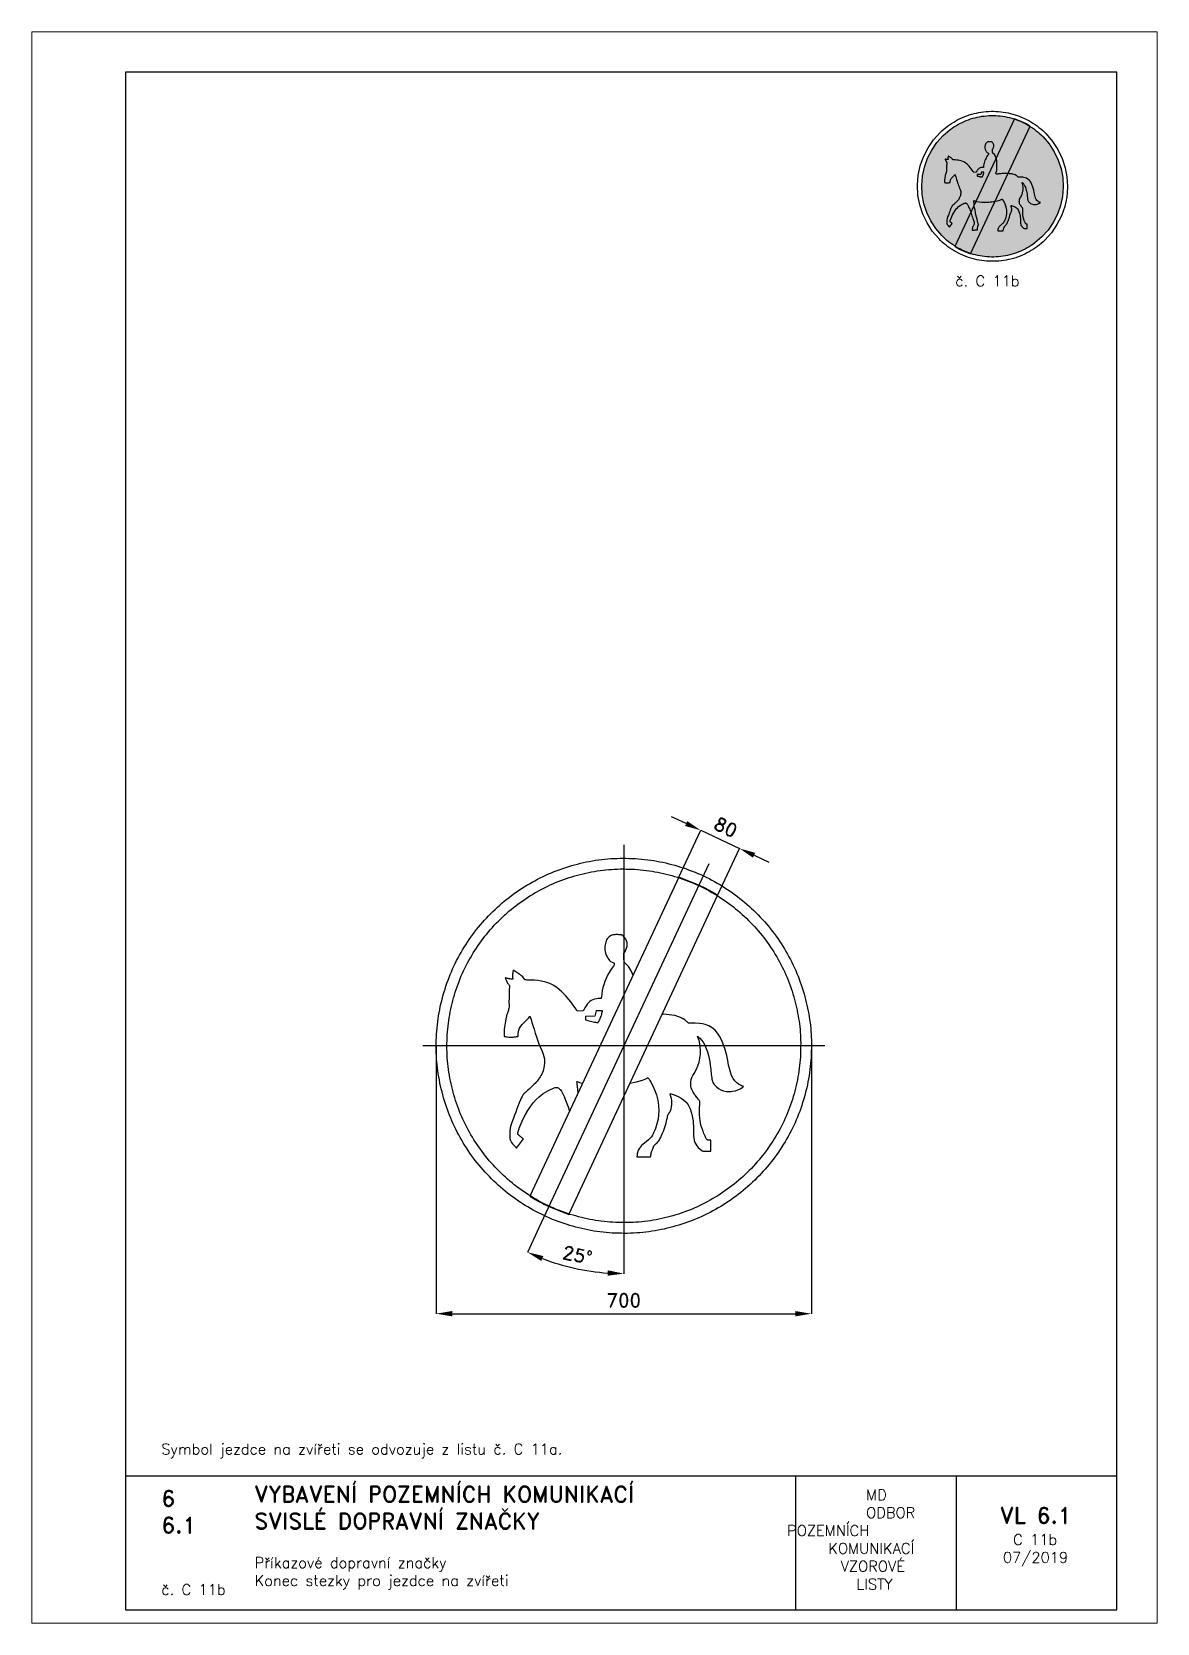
# Paper-space layout 'C 11b' of a CAD drawing. Header units: millimetres. Extents: x 0 to 210, y 0 to 297.
# The model-space entities are those that its viewports show. They can reach past a viewport. Long polylines and large blocks are cut down to what shows.
import ezdxf

# ---------------------------------------------------------------- set-up
doc = ezdxf.new("R2010")
doc.units = ezdxf.units.MM
doc.header["$LTSCALE"] = 5
doc.linetypes.add('ČERCHOVANÁX2', pattern=[2, 1, -0.5, 0, -0.5])
for name, color, linetype in [('Kóty', 2, 'Continuous'), ('Rozpiska', 7, 'Continuous'), ('Značka', 7, 'Continuous')]:
    doc.layers.add(name, color=color, linetype=linetype)
doc.layers.add('Rámeček', color=6, linetype='Continuous', plot=False)
doc.styles.get("Standard").update_dxf_attribs({"font": 'romand.shx', "height": 25})
doc.dimstyles.get("Standard").update_dxf_attribs({"dimtxt": 25, "dimasz": 30, "dimexe": 0.18, "dimexo": 0.0625, "dimgap": 12.5, "dimtad": 1, "dimdec": 0, "dimzin": 0, "dimdsep": 46, "dimtxsty": 'Standard', "dimcen": 0.09, "dimadec": 0, "dimazin": 0, "dimtfac": 1, "dimtdec": 0, "dimtofl": 0, "dimtmove": 0, "dimatfit": 3, "dimfxl": 1, "dimtolj": 1, "dimtzin": 0, "dimarcsym": 0})

psp = doc.layouts.new('C 11b')

# ---------------------------------------------------------------- texts
at = {"layer": 'Rozpiska', "color": 7, "attachment_point": 1}
for s, width, heights, insert, char_height in [('\\pi7.03909;{\\C6;č. C 11b}', 27.9829, [2.67], (165.28, 251.51), 2), ('\\P\\PSymbol jezdce na zvířeti se odvozuje z listu č. C 11a.', 155.5011, [0], (24.17, 40.15), 2), ('6', 149.0422, [0], (24.17, 24.77), 3), ('{\\C6;VYBAVENÍ POZEMNÍCH KOMUNIKACÍ\\P}SVISLÉ DOPRAVNÍ ZNAČKY{\\H1.34524x; }', 149.0422, [0], (41.56, 25.56), 3), ('\\pi14.7414;{\\C6;MD\\P\\pi2.36044;}ODBOR POZEMNÍCH{\\H1.57143x; }\\P\\pi7.69378;KOMUNIKACÍ{\\H1.5x; }\\P\\pi9.97949;{\\C6;VZOROVÉ\\H1.47619x; \\H0.67742x;\\P\\pi12.93187;LISTY\\H1.26984x; }', 33.1018, [0], (140.95, 24.95), 2), ('\\pi1.03113;{\\H1.5x;\\C6;VL 6.1\\P\\pi3.45968;\\H0.66667x;C 11b\\H1.66666x; \\H0.6x;\\P\\pi1.5549;07/2019\\H1.80159x; }', 16.0623, [0], (179.66, 21.61), 2), ('6.1', 149.0422, [0], (24.17, 19.78), 3), ('{\\C6;Příkazové dopravní značky\\P}Konec stezky pro jezdce na zvířeti{\\H1.83333x; }', 149.0422, [0], (41.56, 12.29), 2), ('{\\C6;č. C 11b}', 18.3305, [2.67], (24.17, 7.28), 2)]:
    psp.add_mtext_dynamic_manual_height_columns(s, width=width, gutter_width=100, heights=heights, dxfattribs=dict(at, insert=insert, char_height=char_height))

msp = doc.modelspace()

# ---------------------------------------------------------------- blocks, each defined once
blk = doc.blocks.new('*D2')
at = {"layer": 'Defpoints', "color": 0, "transparency": 16777216}
for p in [(-350.1, 0), (350, -4.6), (350, -500)]:
    blk.add_point(p, dxfattribs=at)
at = {"layer": 'Kóty', "color": 0, "lineweight": -2, "transparency": 16777216}
for p, q in [((-350.1, -0.1), (-350.1, -500.2)), ((350, -4.6), (350, -500.2)), ((-320.1, -500), (320, -500))]:
    blk.add_line(p, q, dxfattribs=at)
at = {"layer": 'Kóty', "color": 0, "transparency": 16777216}
for points in [[(-320.1, -495), (-320.1, -505), (-350.1, -500)], [(320, -495), (320, -505), (350, -500)]]:
    blk.add_solid(points, dxfattribs=at)
at = {"layer": 'Kóty', "color": 0, "transparency": 16777216, "insert": (0, -475), "char_height": 25, "attachment_point": 5}
blk.add_mtext('\\A1;700', dxfattribs=at)
blk = doc.blocks.new('*D3')
at = {"layer": 'Defpoints', "color": 0, "transparency": 16777216}
for p in [(216, 368.3), (102.6, 314.6), (175.1, 280.8)]:
    blk.add_point(p, dxfattribs=at)
at = {"layer": 'Kóty', "color": 0, "lineweight": -2, "transparency": 16777216}
for p, q in [((116.3, 414.8), (89.1, 427.5)), ((102.6, 314.7), (143.5, 402.3)), ((175.1, 280.8), (216, 368.5)), ((243.1, 355.6), (270.3, 343))]:
    blk.add_line(p, q, dxfattribs=at)
at = {"layer": 'Kóty', "color": 0, "transparency": 16777216}
for points in [[(118.4, 419.4), (114.2, 410.3), (143.5, 402.2)], [(245.3, 360.2), (241, 351.1), (216, 368.3)]]:
    blk.add_solid(points, dxfattribs=at)
at = {"layer": 'Kóty', "color": 0, "transparency": 16777216, "insert": (190.3, 407.9), "char_height": 25, "attachment_point": 5, "rotation": 334.9879}
blk.add_mtext('\\A1;80', dxfattribs=at)
blk = doc.blocks.new('*D4')
at = {"layer": 'Defpoints', "color": 0, "transparency": 16777216}
for p in [(0, 375), (158.5, 339.9), (-158.5, -339.9), (0, -375), (-121.9, -407.3)]:
    blk.add_point(p, dxfattribs=at)
at = {"layer": 'Kóty', "color": 0, "lineweight": -2, "transparency": 16777216}
for p, q in [((-158.5, -339.9), (-179.7, -385.5)), ((0, -375.1), (0, -425.3))]:
    blk.add_line(p, q, dxfattribs=at)
blk.add_arc((0, 0), 425.1, 249.044, 265.956, dxfattribs=at)
at = {"layer": 'Kóty', "color": 0, "transparency": 16777216}
for points in [[(-154, -401.6), (-150.1, -392.4), (-179.7, -385.3)], [(-29.8, -419.1), (-30.2, -429.1), (0, -425.1)]]:
    blk.add_solid(points, dxfattribs=at)
at = {"layer": 'Kóty', "color": 0, "transparency": 16777216, "insert": (-86.6, -390.6), "char_height": 25, "attachment_point": 5, "rotation": 347.5}
blk.add_mtext('\\A1;25°', dxfattribs=at)

# ---------------------------------------------------------------- dimensions: what is measured, and where the dimension line sits
at = {"layer": 'Kóty'}
dim = msp.add_aligned_dim(p1=(102.6, 314.601), p2=(175.1, 280.775), distance=96.6194, dimstyle='Standard', dxfattribs=at)
dim.commit()
dim.dimension.update_dxf_attribs({"geometry": '*D3', "text_midpoint": (190.2719, 407.9017)})
dim = msp.add_angular_dim_2l(base=(-121.9282, -407.2686), line1=((0, 375), (0, -375)), line2=((158.4818, 339.8654), (-158.4818, -339.8654)), dimstyle='Standard', dxfattribs=at)
dim.commit()
dim.dimension.update_dxf_attribs({"geometry": '*D4', "text_midpoint": (-86.6037, -390.6438)})
dim = msp.add_linear_dim(base=(350, -500.0294), p1=(-350.0536, 0), p2=(350, -4.581), dimstyle='Standard', dxfattribs=at)
dim.commit()
dim.dimension.update_dxf_attribs({"geometry": '*D2', "text_midpoint": (-0.0268, -475.0294)})

# ---------------------------------------------------------------- linework, layer by layer
at = {"layer": 'Kóty'}
msp.add_lwpolyline([(143.4517, 402.1593), (215.9517, 368.3333)], dxfattribs=at)
at = {"layer": 'Značka', "color": 6, "linetype": 'ČERCHOVANÁX2', "lineweight": 25, "ltscale": 5}
for p, q in [((0, 375), (0, -375)), ((158.4818, 339.8654), (-158.4818, -339.8654)), ((375, 0), (-375, 0))]:
    msp.add_line(p, q, dxfattribs=at)
at = {"layer": 'Značka', "color": 5}
for points in [[(350, 0), (350, -2.291), (350, -4.581, -0.0321663), (346.5, -50.208, -0.0357268), (336.9, -95.004, -0.0366679), (321.8, -138.262, -0.0347487), (300.8, -178.953, -0.0340422), (275, -216.774, -0.0344423), (244.2, -250.7057, -0.0345546), (209.5, -280.5629, -0.0344262), (171, -305.3736, -0.034386), (129.7, -325.2231, -0.0344168), (86.2, -339.2308, -0.0344232), (41.2, -347.7241, -0.0344159), (-4.6, -349.97, -0.0344167), (-50.2, -346.5273, -0.034417), (-95, -336.8593, -0.0344219), (-138.2, -321.7156, -0.0344258), (-179, -300.7922, -0.0344196), (-216.8, -274.9795, -0.0344135), (-250.7, -244.227, -0.0344027), (-280.6, -209.504, -0.0344212), (-305.4, -171.017, -0.0344081), (-325.2, -129.751, -0.0344167), (-339.2, -86.154, -0.034422), (-347.7, -41.156, -0.0344239), (-350, 4.581, -0.0344186), (-346.5, 50.244, -0.0344066), (-336.9, 95.004, -0.0344079), (-321.7, 138.22, -0.0344215), (-300.8, 178.953, -0.0344123), (-275, 216.776, -0.0344159), (-244.2, 250.706, -0.0344112), (-209.5, 280.56, -0.0344102), (-171, 305.374, -0.0344135), (-129.8, 325.224, -0.0344133), (-86.2, 339.231, -0.0344178), (-41.2, 347.724, -0.0344147), (4.6, 349.97, -0.0344183), (50.2, 346.527, -0.0344185), (95, 336.859, -0.0344139), (138.2, 321.715, -0.0344122), (179, 300.792, -0.034421), (216.8, 274.98, -0.0343987), (250.7, 244.227, -0.0344281), (280.6, 209.501, -0.0344954), (305.4, 171.017, -0.0344081), (325.2, 129.763, -0.0340917), (339.2, 86.154, -0.0328069), (347.5, 43.384, -0.0342764), (350, 0)], [(330, 0), (330, -2.16), (330, -4.32, -0.0321676), (326.7, -47.339, -0.0357412), (317.6, -89.575, -0.0366598), (303.4, -130.361, -0.0347689), (283.6, -168.727, -0.0340415), (259.3, -204.387, -0.0344506), (230.3, -236.38, -0.034559), (197.5, -264.5307, -0.0344287), (161.2, -287.9237, -0.034392), (122.3, -306.6389, -0.034413), (81.2, -319.8462, -0.0344226), (38.8, -327.8541, -0.0344166), (-4.3, -329.9717, -0.0344155), (-47.4, -326.7258, -0.0344178), (-89.6, -317.6102, -0.0344206), (-130.3, -303.3319, -0.0344145), (-168.7, -283.6041, -0.034423), (-204.4, -259.2663, -0.034424), (-236.4, -230.271, -0.0344207), (-264.5, -197.532, -0.0344091), (-287.9, -161.245, -0.0344122), (-306.6, -122.337, -0.0343888), (-319.8, -81.231, -0.0343928), (-327.9, -38.804, -0.034449), (-330, 4.32, -0.0344398), (-326.7, 47.373, -0.0344103), (-317.6, 89.575, -0.0344275), (-303.3, 130.322, -0.0344042), (-283.6, 168.727, -0.0344117), (-259.3, 204.389, -0.034409), (-230.3, 236.38, -0.0344094), (-197.5, 264.528, -0.0344108), (-161.2, 287.924, -0.0344214), (-122.3, 306.639, -0.0344114), (-81.2, 319.846, -0.034423), (-38.8, 327.854, -0.0344179), (4.3, 329.972, -0.0344171), (47.4, 326.726, -0.0344183), (89.6, 317.61, -0.0344109), (130.3, 303.332, -0.0344202), (168.7, 283.604, -0.0344124), (204.4, 259.267, -0.034393), (236.4, 230.271, -0.0344124), (264.5, 197.529, -0.0344903), (287.9, 161.245, -0.0344317), (306.6, 122.348, -0.034062), (319.8, 81.231, -0.032789), (327.7, 40.905, -0.034256), (330, 0)], [(175.1, 280.775), (172.2, 282.633), (169.2, 284.464, 0.0360054), (136.7, 301.075), (102.6, 314.601), (-175.1, -280.7754), (-172.2, -282.6332), (-169.2, -284.4635, 0.0360042), (-136.7, -301.0751), (-102.6, -314.6012), (175.1, 280.775)], [(1.1, 155.227), (1.1, 155.48), (1, 155.734), (0.6, 157.551), (0.4, 159.387), (0.2, 161.178), (0.1, 162.973), (0, 164.769), (0, 166.566), (0, 167.974), (0.1, 169.382), (0.1, 170.82), (0.2, 172.258), (0.2, 172.504), (0.2, 172.749), (0.5, 173.101), (0.7, 173.454), (1.2, 174.201), (1.7, 174.956), (2.9, 177.04), (4, 179.198), (5.3, 182.387), (6.1, 185.725), (6.5, 189.331), (6.1, 192.93), (5.3, 196.035), (3.9, 198.95), (1.5, 202.396), (-1.4, 205.379), (-2.1, 205.946), (-2.7, 206.502), (-3, 206.555), (-3.3, 206.607), (-3.9, 206.707), (-4.5, 206.802), (-6, 207.017), (-7.5, 207.198), (-9.4, 207.382), (-11.4, 207.496), (-13.3, 207.543, 0.0129664), (-15.2, 207.5), (-16.7, 207.403), (-18.2, 207.267), (-20.2, 207.048), (-22.1, 206.651), (-25.1, 205.426), (-27.6, 203.532), (-29.4, 201.788), (-30.8, 199.817), (-32.1, 197.599), (-33, 195.248), (-33.7, 193.179), (-34.2, 191.079), (-34.9, 188.23), (-35.3, 185.35), (-35.2, 179.066), (-33.9, 172.846), (-32.8, 169.228), (-31.3, 165.77), (-29.9, 163.3), (-28.2, 161.009), (-26.5, 159.179), (-24.6, 157.583), (-23.2, 156.635), (-21.7, 155.828), (-20.4, 155.244), (-19, 154.793), (-18.6, 154.695), (-18.2, 154.602), (-18, 150.415), (-18.6, 149.571), (-19.3, 148.726), (-23.4, 143.009), (-27.2, 137.088), (-30.3, 131.562), (-33.1, 125.841), (-35.6, 119.898), (-37.6, 113.797), (-39, 108.517), (-40.1, 103.169), (-41.2, 96.866), (-41.9, 90.521), (-42, 89.319), (-42.1, 88.116), (-43.1, 88.141), (-44.1, 88.156, 0.00960291), (-45.9, 88.133), (-47.7, 88.038), (-51.1, 87.664), (-54.5, 86.949), (-57.9, 85.837), (-61, 84.247), (-63.6, 82.458), (-66, 80.333), (-68.3, 77.709), (-70.3, 74.863), (-71.5, 72.85), (-72.7, 70.798), (-74, 68.497), (-75.3, 66.192), (-75.6, 65.654), (-75.9, 65.116), (-86.9, 64.885), (-88.4, 67.077), (-89.8, 69.266), (-98.8, 82.021), (-108.8, 94.064), (-116, 101.537), (-124.1, 108.142), (-130.9, 112.55), (-138.1, 116.101), (-145.8, 118.798), (-153.7, 120.633), (-160.2, 121.65), (-166.9, 122.281), (-173.7, 122.66), (-180.5, 122.805), (-182.5, 122.817), (-184.5, 122.82), (-184.8, 123.234), (-185, 123.644), (-185.4, 124.43), (-185.9, 125.196), (-187.2, 126.952), (-188.7, 128.585), (-190.7, 130.523), (-192.9, 132.268), (-195.2, 133.878), (-197.6, 135.388), (-199.5, 136.578), (-201.4, 137.767), (-203.5, 139.07), (-205.5, 140.446), (-205.8, 140.699), (-206.2, 140.954), (-206.3, 140.706), (-206.3, 140.457), (-206.5, 139.96), (-206.6, 139.461), (-206.9, 138.217), (-207.1, 136.965), (-207.4, 135.31), (-207.6, 133.642), (-207.7, 131.998), (-207.7, 130.351), (-207.7, 129.053), (-207.5, 127.761), (-207.3, 126.403), (-207, 125.069), (-206.9, 124.835), (-206.8, 124.601), (-207.1, 124.584), (-207.3, 124.568), (-207.8, 124.544), (-208.3, 124.529), (-209.4, 124.526), (-210.5, 124.576), (-211.9, 124.705), (-213.3, 124.909), (-214.7, 125.168), (-216.1, 125.473), (-217.2, 125.746), (-218.3, 126.031), (-219.6, 126.356), (-220.8, 126.675), (-221.1, 126.732), (-221.3, 126.79), (-221.2, 126.537), (-221.1, 126.284), (-220.9, 125.78), (-220.7, 125.277), (-220.3, 124.038), (-219.8, 122.806), (-219.1, 121.227), (-218.3, 119.671), (-217.6, 118.22), (-216.8, 116.81), (-216.1, 115.779), (-215.4, 114.785), (-214.6, 113.833), (-213.7, 112.951), (-213.6, 112.808), (-213.4, 112.666), (-213.5, 112.038), (-213.5, 111.409), (-213.5, 110.167), (-213.6, 108.925), (-213.7, 105.895), (-213.8, 102.864), (-214, 98.928), (-214.1, 94.991), (-214.1, 91.084), (-214.2, 87.178), (-214.3, 84.008), (-214.3, 80.837), (-214.1, 76.731), (-214.2, 72.634), (-214.4, 70.505), (-214.9, 68.401), (-215.4, 66.567), (-215.9, 64.757), (-216.6, 62.923), (-217.2, 61.096), (-217.7, 59.657), (-218.2, 58.211), (-218.7, 56.479), (-219.2, 54.731), (-220.2, 50.231), (-221.1, 45.695), (-221.7, 42.025), (-222.3, 38.342), (-222.7, 34.684), (-223.1, 31.013), (-223.3, 28.049), (-223.4, 25.081), (-223.5, 21.856), (-223.5, 18.631), (-223.4, 18.051), (-223.4, 17.471), (-223, 17.399), (-222.7, 17.328), (-221.9, 17.192), (-221.1, 17.064), (-219.1, 16.776), (-217.2, 16.541), (-214.5, 16.309), (-211.9, 16.187), (-209.2, 16.169), (-206.5, 16.277), (-204.4, 16.449), (-202.3, 16.708), (-200.1, 17.072), (-197.9, 17.551), (-197.5, 17.646), (-197.1, 17.743), (-197.2, 18.619), (-197.2, 19.496), (-197.2, 21.148), (-197.2, 22.801), (-196.8, 26.009), (-196, 29.14), (-194.4, 32.911), (-192.3, 36.406), (-189.6, 39.877), (-186.6, 43.077), (-183.5, 46.074), (-180.4, 49.055), (-178, 51.534), (-175.8, 54.198), (-175.4, 54.673), (-175.1, 55.152), (-174.8, 54.094), (-174.5, 53.036), (-173.8, 50.911), (-173.2, 48.786), (-171.5, 43.429), (-169.9, 38.078), (-167.6, 30.887), (-165.2, 23.719), (-162.8, 16.559), (-160.3, 9.416), (-158.3, 3.74), (-156.1, -1.877), (-153.2, -8.729), (-150.5, -15.669), (-149.1, -20.025), (-148.3, -24.489), (-148, -28.571), (-148.2, -32.672), (-148.5, -36.774), (-149.2, -40.832), (-149.9, -43.865), (-150.8, -46.854), (-151.9, -50.049), (-153.3, -53.133), (-154.7, -55.611), (-156.2, -58.01), (-157.6, -60.056), (-159, -62.064), (-160.4, -64.017), (-161.9, -65.932), (-163.1, -67.366), (-164.3, -68.78), (-165.7, -70.357), (-167.1, -71.892), (-170.9, -75.504), (-174.8, -78.997), (-176.9, -80.902), (-178.9, -82.816), (-180.5, -84.228), (-182, -85.627), (-183.2, -86.675), (-184.4, -87.717), (-185.9, -89.015), (-187.4, -90.307), (-187.7, -90.574), (-188.1, -90.841), (-188.4, -91.414), (-188.7, -91.988), (-189.3, -93.189), (-189.9, -94.399), (-191.4, -97.741), (-192.9, -101.123), (-195.1, -106.368), (-197.1, -111.652), (-199.5, -117.808), (-201.7, -123.996), (-203.7, -129.616), (-205.8, -135.197), (-209.1, -142.929), (-211.6, -150.883), (-212, -153.432), (-212.3, -156.008), (-212.5, -158.149), (-212.7, -160.29), (-212.8, -162.424), (-212.9, -164.561), (-213, -166.261), (-213, -167.96), (-213, -169.751), (-213, -171.542), (-213, -171.857), (-213, -172.171), (-212.9, -172.546), (-212.8, -172.922), (-212.6, -173.643), (-212.4, -174.358), (-211.8, -176.012), (-211.1, -177.615), (-210.1, -179.554), (-208.8, -181.385), (-207.5, -183.117), (-206, -184.763), (-204.8, -186.082), (-203.5, -187.375), (-202, -188.804), (-200.6, -190.239), (-200.4, -190.502), (-200.1, -190.766), (-187.5, -173.747), (-187.6, -173.619), (-187.8, -173.491), (-188.9, -172.601), (-190, -171.721), (-191.1, -170.882), (-192.2, -170.038), (-193.2, -169.183), (-194.3, -168.311), (-195.1, -167.597), (-195.9, -166.865), (-196.8, -166.065), (-197.6, -165.238), (-197.7, -165.089), (-197.9, -164.939), (-197.9, -164.817), (-197.8, -164.695), (-197.8, -164.444), (-197.8, -164.193), (-197.7, -163.524), (-197.7, -162.859), (-197.5, -161.864), (-197.3, -160.877), (-197, -159.748), (-196.7, -158.629), (-196.3, -157.618), (-196, -156.614), (-195.5, -155.199), (-195, -153.792), (-191.5, -144.937), (-187.6, -136.236), (-183.7, -128.366), (-179.3, -120.731), (-174.3, -113.028), (-168.7, -105.745), (-163.7, -100.124), (-158.2, -94.956), (-150.5, -89.026), (-142.1, -84.004), (-136.9, -81.362), (-131.5, -79.087), (-129.7, -78.44), (-127.9, -77.933), (-126.7, -77.724), (-125.5, -77.671), (-124.7, -77.745), (-123.8, -77.933), (-123, -78.228), (-122.3, -78.626), (-121.5, -79.155), (-120.8, -79.761), (-119.9, -80.755), (-119, -81.815), (-116.6, -84.886), (-114.5, -88.122), (-111.3, -94.517), (-108.6, -101.215), (-106.3, -107.419), (-104, -113.632), (-101.8, -119.926), (-101.0827, -122.0857)], [(11.5744, -69.8165), (12.1, -69.733), (23.5, -67.345), (34.7, -64.097), (37.8, -62.989), (40.9, -61.74), (42.4, -61.07), (43.8, -60.316), (44.4, -59.913), (45.1, -59.495), (46, -60.845), (47, -62.203), (48.7, -64.934), (50.4, -67.721), (54.2, -74.723), (57.4, -81.994), (60.9, -91.67), (63.3, -101.649), (64.7, -111.456), (65.1, -121.353), (64.8, -129.033), (63.9, -136.662), (61.9, -145.777), (59, -154.622), (57.9, -157.373), (56.7, -160.086), (55.6, -162.279), (54.5, -164.433), (53.3, -166.546), (52, -168.591), (50.8, -170.217), (49.5, -171.781), (47.8, -173.743), (45.9, -175.596), (42.4, -178.717), (38.6, -181.651), (35.9, -183.766), (33.3, -186.019), (31, -188.501), (29, -191.279), (27.5, -194.093), (26.3, -197.078), (25.2, -201.325), (24.6, -205.662), (24.5, -206.581), (24.4, -207.5), (50, -207.201), (50, -206.864), (50.1, -206.527), (50.4, -204.223), (50.8, -201.94), (51.3, -199.826), (51.9, -197.738), (52.6, -195.675), (53.3, -193.636), (54, -192.004), (54.6, -190.385), (55.4, -188.65), (56.1, -186.922), (56.3, -186.615), (56.4, -186.308), (56.7, -186.084), (56.9, -185.859), (57.5, -185.406), (58, -184.946), (59.3, -183.777), (60.6, -182.567), (62.2, -180.894), (63.7, -179.136), (65.1, -177.282), (66.5, -175.344), (67.5, -173.704), (68.4, -172.004), (69.4, -169.711), (70.4, -167.386), (72.2, -163.283), (74, -159.185), (75.4, -155.542), (76.7, -151.833), (77.9, -147.96), (79, -144.056), (79.8, -140.817), (80.5, -137.556), (81.2, -133.99), (81.8, -130.406), (81.9, -129.763), (82, -129.12), (82.4, -128.683), (82.8, -128.242), (83.5, -127.34), (84.1, -126.41), (85.6, -123.985), (86.9, -121.423), (88.2, -117.754), (89.1, -113.941), (89.6, -109.798), (89.6, -105.629), (89.3, -102.033), (88.8, -98.469), (87.8, -94.414), (86.6, -90.447), (86.3, -89.719), (86.1, -88.992), (87.1, -89.361), (88.1, -89.729), (90.1, -90.441), (92.1, -91.151), (96.9, -92.889), (101.6, -94.835), (106.8, -97.485), (111.6, -100.823), (116.2, -105.238), (119.9, -110.407), (123.5, -117.757), (126, -125.586), (129.2, -140.005), (130.2, -154.649), (130.1, -160.938), (130.2, -167.225), (130.6, -171.878), (131.5, -176.469), (132.6, -180.256), (134.3, -183.848), (136.2, -186.904), (138.5, -189.675), (142.2, -192.991), (146.3, -195.716), (147.1, -196.155), (147.8, -196.584), (148.1, -196.579), (148.3, -196.573), (148.8, -196.563), (149.3, -196.555), (150.5, -196.54), (151.6, -196.532), (153.1, -196.531), (154.6, -196.539), (156, -196.553), (157.5, -196.57), (158.5, -196.583), (159.6, -196.596), (160.7, -196.606), (161.8, -196.611), (162, -196.612), (162.2, -196.612), (162.2, -196.299), (162.2, -195.986), (162.2, -195.362), (162.2, -194.738), (162.2, -193.186), (162.2, -191.634), (162.2, -189.576), (162.3, -187.518), (162.3, -185.463), (162.4, -183.408), (162.4, -181.758), (162.4, -180.108), (162.5, -178.342), (162.5, -176.577), (162.5, -176.263), (162.5, -175.95), (162.3, -175.941), (162.2, -175.934), (162, -175.923), (161.7, -175.917), (161.1, -175.918), (160.4, -175.936), (159.6, -175.97), (158.8, -176), (158.1, -176.008), (157.3, -175.965), (156.8, -175.893), (156.4, -175.76), (156.2, -175.676), (156, -175.57), (155.7, -175.376), (155.4, -175.148), (154.5, -174.003), (153.8, -172.738), (152.7, -170.68), (151.7, -168.595), (150.7, -166.161), (149.6, -163.695), (148.6, -161.137), (147.7, -158.571), (147.2, -157.332), (146.7, -156.093), (146.1, -154.49), (145.5, -152.882), (144, -148.309), (142.9, -143.627), (142.2, -139.173), (141.7, -134.681), (141.4, -129.631), (141.3, -124.574), (141.3, -120.099), (141.4, -115.626), (141.6, -110.44), (141.8, -105.257), (141.9, -104.295), (142, -103.334), (141.8, -103.104), (141.5, -102.874), (141.1, -102.411), (140.7, -101.946), (139.7, -100.765), (138.7, -99.571), (137.4, -97.945), (136.1, -96.294), (134.8, -94.615), (133.6, -92.911), (132.6, -91.534), (131.7, -90.14), (130.5, -88.389), (129.4, -86.614), (128.1, -84.262), (126.9, -81.81), (125.9, -78.498), (125.3, -75.055), (125.1, -71.036), (125.2, -67.009), (125.7, -63.156), (126.8, -59.453), (128.7, -55.431), (131.1, -51.583), (135.1, -44.568), (138.3, -37.208), (140.5, -30.279), (142, -23.139), (142.9, -15.666), (143.1, -8.155), (142.7, -2.12), (141.8, 3.868), (140.3, 10.103), (138.1, 16.104), (137.6, 17.137), (137.2, 18.165), (138, 17.529), (138.7, 16.884), (140.2, 15.564), (141.6, 14.18), (144.9, 10.563), (147.8, 6.644), (151.1, 1.033), (153.8, -4.915), (156.1, -11.318), (157.9, -17.876), (159.2, -23.423), (160.2, -29.015), (161.3, -36.295), (162.2, -43.604), (162.5, -47.333), (162.9, -51.062), (163.2, -53.938), (163.6, -56.808), (164, -59.493), (164.5, -62.158), (165, -64.178), (165.6, -66.173), (166.3, -68.216), (167.2, -70.2), (167.3, -70.544), (167.5, -70.886), (168.4, -71.903), (169.3, -72.905), (171.1, -74.72), (173, -76.426), (176.9, -79.429), (181.2, -81.878), (186.3, -83.892), (191.7, -85.057), (197.3, -85.451, 0.0370031), (203, -84.971), (208.1, -83.89), (213, -82.167), (215.8, -80.881), (218.5, -79.384), (220.6, -78.052), (222.6, -76.549), (223, -76.161), (223.5, -75.766), (222.5, -75.468), (221.5, -75.153), (219.6, -74.468), (217.8, -73.666), (214.3, -71.722), (211.1, -69.314), (207.3, -65.439), (204.1, -60.965), (201.1, -55.118), (198.9, -48.953), (197, -42.575), (195.5, -36.107), (193.9, -27.234), (192.2, -18.375), (188.5, -4.854), (183.5, 8.261), (179.7, 16.155), (175.1, 23.524), (170.5, 28.909), (165.1, 33.467), (158.8, 37.217), (151.8, 39.809), (146.7, 41.071), (141.5, 41.863), (133.3, 42.426, 0.0208604), (125.1, 42.253), (123, 42.12), (120.8, 41.967), (120.2, 42.611), (119.6, 43.248), (118.4, 44.453), (117.2, 45.608), (114, 48.176), (110.6, 50.419), (105.9, 52.891), (100.8, 54.785), (95.3, 56.306), (89.8, 57.379), (84.9, 58.076), (79.9, 58.594), (74.2, 59.06), (71.7598, 59.2184)]]:
    msp.add_lwpolyline(points, format="xyb", dxfattribs=at)
for points in [[(17.1603, 131.422), (16.4, 134.071), (13.3, 141.054), (8.9, 147.878), (3.2, 153.581), (2.2, 154.416), (1.1, 155.227)], [(-71.6, 48.75), (-71.3, 48.665), (-71.1, 48.58), (-69.1, 47.897), (-67.1, 47.269), (-64.7, 46.587), (-62.3, 45.958), (-59.7, 45.333), (-57.1, 44.781), (-55, 44.391), (-52.9, 44.061), (-50.8, 43.793), (-48.7, 43.63), (-48.4, 43.613), (-48, 43.598), (-47.8, 43.9), (-47.6, 44.203), (-47.3, 44.81), (-46.9, 45.422), (-46, 46.96), (-45.2, 48.526), (-44.2, 50.63), (-43.3, 52.777), (-42.5, 54.943), (-41.8, 57.141), (-41.3, 58.914), (-40.8, 60.701), (-40.4, 62.615), (-40, 64.542), (-39.9, 64.883), (-39.9, 65.225), (-51.6, 65.116), (-54.4, 55.479), (-71.5, 54.921), (-71.6, 48.75)], [(-85.1222, -87.8671), (-86, -81.252), (-87, -70.668), (-87.2, -68.718), (-87.4, -66.767), (-85.2, -67.485), (-83, -68.176), (-78.5, -69.436), (-76.7228, -69.859)]]:
    msp.add_lwpolyline(points, dxfattribs=at)

msp.set_redraw_order([(e.dxf.handle, doc.entitydb.next_handle()) for e in msp.query("TEXT MTEXT ATTDEF DIMENSION ARC_DIMENSION")])  # texts and dimensions are drawn at this point

# ---------------------------------------------------------------- hatches: boundary and pattern name
at = {"layer": 'Značka'}
h = psp.add_hatch(color=170, dxfattribs=at)
h.dxf.hatch_style = 1
edge = h.paths.add_edge_path()
edge.add_line((192.47, 268.17), (192.47, 268.09))
edge.add_line((192.47, 268.09), (192.47, 268))
edge.add_line((192.47, 268), (192.34, 266.28))
edge.add_line((192.34, 266.28), (191.97, 264.59))
edge.add_line((191.97, 264.59), (191.4, 262.96))
edge.add_line((191.4, 262.96), (190.61, 261.42))
edge.add_line((190.61, 261.42), (189.64, 260))
edge.add_line((189.64, 260), (188.48, 258.72))
edge.add_line((188.48, 258.72), (187.17, 257.59))
edge.add_arc((179.66, 267.65), 12.55, 298.8542, 306.7442, ccw=False)
edge.add_arc((179.51, 267.57), 12.56, 291.751, 299.6344, ccw=False)
edge.add_arc((179.51, 267.57), 12.56, 283.8718, 291.7573, ccw=False)
edge.add_arc((179.34, 267.52), 12.55, 276.7513, 284.6392, ccw=False)
edge.add_arc((179.34, 267.52), 12.55, 268.8705, 276.7551, ccw=False)
edge.add_arc((179.18, 267.55), 12.57, 261.7511, 269.6352, ccw=False)
edge.add_arc((179.17, 267.53), 12.56, 253.869, 261.7527, ccw=False)
edge.add_arc((179.02, 267.57), 12.56, 246.7289, 254.6075, ccw=False)
edge.add_arc((179.01, 267.58), 12.56, 238.8674, 246.7494, ccw=False)
edge.add_arc((178.87, 267.67), 12.57, 231.7735, 239.6596, ccw=False)
edge.add_arc((178.87, 267.67), 12.56, 223.8787, 231.7616, ccw=False)
edge.add_line((169.81, 258.96), (168.69, 260.27))
edge.add_line((168.69, 260.27), (167.75, 261.72))
edge.add_line((167.75, 261.72), (167, 263.28))
edge.add_line((167, 263.28), (166.48, 264.92))
edge.add_line((166.48, 264.92), (166.15, 266.62))
edge.add_line((166.15, 266.62), (166.07, 268.34))
edge.add_line((166.07, 268.34), (166.2, 270.07))
edge.add_line((166.2, 270.07), (166.56, 271.76))
edge.add_line((166.56, 271.76), (167.14, 273.39))
edge.add_line((167.14, 273.39), (167.92, 274.92))
edge.add_line((167.92, 274.92), (168.9, 276.35))
edge.add_line((168.9, 276.35), (170.06, 277.63))
edge.add_line((170.06, 277.63), (171.37, 278.75))
edge.add_arc((178.88, 268.68), 12.57, 118.861, 126.744, ccw=False)
edge.add_arc((179.03, 268.78), 12.55, 111.7474, 119.6375, ccw=False)
edge.add_arc((179.03, 268.78), 12.55, 103.87, 111.7584, ccw=False)
edge.add_arc((179.19, 268.82), 12.55, 96.7537, 104.637, ccw=False)
edge.add_arc((179.19, 268.82), 12.55, 88.8711, 96.7556, ccw=False)
edge.add_arc((179.36, 268.8), 12.57, 81.7508, 89.6353, ccw=False)
edge.add_arc((179.36, 268.81), 12.56, 73.8685, 81.7522, ccw=False)
edge.add_arc((179.52, 268.78), 12.55, 66.726, 74.6112, ccw=False)
edge.add_arc((179.52, 268.76), 12.56, 58.8678, 66.7485, ccw=False)
edge.add_arc((179.67, 268.68), 12.56, 51.7711, 59.6637, ccw=False)
edge.add_arc((179.68, 268.69), 12.55, 43.8729, 51.766, ccw=False)
edge.add_line((188.72, 277.38), (189.85, 276.07))
edge.add_line((189.85, 276.07), (190.78, 274.62))
edge.add_line((190.78, 274.62), (191.53, 273.07))
edge.add_line((191.53, 273.07), (192.06, 271.42))
edge.add_line((192.06, 271.42), (192.38, 269.81))
edge.add_line((192.38, 269.81), (192.47, 268.17))
h = psp.add_hatch(color=10, dxfattribs=at)
h.dxf.hatch_style = 1
edge = h.paths.add_edge_path()
edge.add_line((186.27, 279.4), (186.16, 279.48))
edge.add_line((186.16, 279.48), (186.04, 279.55))
edge.add_arc((180.77, 270.86), 10.16, 58.808, 67.0481)
edge.add_line((184.74, 280.22), (183.37, 280.76))
edge.add_line((183.37, 280.76), (172.26, 256.94))
edge.add_line((172.26, 256.94), (172.38, 256.87))
edge.add_line((172.38, 256.87), (172.5, 256.79))
edge.add_arc((177.76, 265.49), 10.16, 238.8073, 247.0472)
edge.add_line((173.8, 256.13), (175.16, 255.59))
edge.add_line((175.16, 255.59), (186.27, 279.4))
h = psp.add_hatch(color=255, dxfattribs=at)
h.dxf.hatch_style = 1
h.paths.add_polyline_path([(176.4, 270.12), (176.42, 270.12), (176.42, 270.12), (176.5, 270.09), (176.58, 270.06), (176.68, 270.04), (176.78, 270.01), (176.88, 269.99), (176.98, 269.96), (177.07, 269.95), (177.15, 269.93), (177.24, 269.92), (177.32, 269.92), (177.33, 269.92), (177.35, 269.92), (177.36, 269.93), (177.36, 269.94), (177.38, 269.96), (177.39, 269.99), (177.43, 270.05), (177.46, 270.11), (177.5, 270.2), (177.54, 270.28), (177.57, 270.37), (177.6, 270.46), (177.62, 270.53), (177.64, 270.6), (177.65, 270.68), (177.67, 270.75), (177.67, 270.77), (177.67, 270.78), (177.2, 270.78), (177.09, 270.39), (176.41, 270.37)], flags=16)
edge = h.paths.add_edge_path()
edge.add_line((179.31, 274.38), (179.31, 274.39))
edge.add_line((179.31, 274.39), (179.31, 274.4))
edge.add_line((179.31, 274.4), (179.29, 274.47))
edge.add_line((179.29, 274.47), (179.28, 274.55))
edge.add_line((179.28, 274.55), (179.28, 274.62))
edge.add_line((179.28, 274.62), (179.27, 274.69))
edge.add_line((179.27, 274.69), (179.27, 274.76))
edge.add_line((179.27, 274.76), (179.27, 274.83))
edge.add_line((179.27, 274.83), (179.27, 274.89))
edge.add_line((179.27, 274.89), (179.27, 274.95))
edge.add_line((179.27, 274.95), (179.27, 275))
edge.add_line((179.27, 275), (179.28, 275.06))
edge.add_line((179.28, 275.06), (179.28, 275.07))
edge.add_line((179.28, 275.07), (179.28, 275.08))
edge.add_line((179.28, 275.08), (179.29, 275.1))
edge.add_line((179.29, 275.1), (179.3, 275.11))
edge.add_line((179.3, 275.11), (179.32, 275.14))
edge.add_line((179.32, 275.14), (179.34, 275.17))
edge.add_line((179.34, 275.17), (179.38, 275.25))
edge.add_line((179.38, 275.25), (179.43, 275.34))
edge.add_line((179.43, 275.34), (179.48, 275.47))
edge.add_line((179.48, 275.47), (179.51, 275.6))
edge.add_line((179.51, 275.6), (179.53, 275.75))
edge.add_line((179.53, 275.75), (179.51, 275.89))
edge.add_line((179.51, 275.89), (179.48, 276.01))
edge.add_line((179.48, 276.01), (179.42, 276.13))
edge.add_line((179.42, 276.13), (179.33, 276.27))
edge.add_line((179.33, 276.27), (179.21, 276.39))
edge.add_line((179.21, 276.39), (179.18, 276.41))
edge.add_line((179.18, 276.41), (179.16, 276.43))
edge.add_line((179.16, 276.43), (179.15, 276.43))
edge.add_line((179.15, 276.43), (179.14, 276.44))
edge.add_line((179.14, 276.44), (179.11, 276.44))
edge.add_line((179.11, 276.44), (179.09, 276.44))
edge.add_line((179.09, 276.44), (179.03, 276.45))
edge.add_line((179.03, 276.45), (178.97, 276.46))
edge.add_line((178.97, 276.46), (178.89, 276.47))
edge.add_line((178.89, 276.47), (178.81, 276.47))
edge.add_line((178.81, 276.47), (178.74, 276.47))
edge.add_arc((178.73, 275.01), 1.47, 89.8107, 92.7822)
edge.add_line((178.66, 276.47), (178.6, 276.47))
edge.add_line((178.6, 276.47), (178.54, 276.46))
edge.add_line((178.54, 276.46), (178.46, 276.45))
edge.add_line((178.46, 276.45), (178.38, 276.44))
edge.add_line((178.38, 276.44), (178.26, 276.39))
edge.add_line((178.26, 276.39), (178.16, 276.31))
edge.add_line((178.16, 276.31), (178.09, 276.24))
edge.add_line((178.09, 276.24), (178.04, 276.16))
edge.add_line((178.04, 276.16), (177.98, 276.08))
edge.add_line((177.98, 276.08), (177.95, 275.98))
edge.add_line((177.95, 275.98), (177.92, 275.9))
edge.add_line((177.92, 275.9), (177.9, 275.82))
edge.add_line((177.9, 275.82), (177.87, 275.7))
edge.add_line((177.87, 275.7), (177.86, 275.59))
edge.add_line((177.86, 275.59), (177.86, 275.33))
edge.add_line((177.86, 275.33), (177.91, 275.09))
edge.add_line((177.91, 275.09), (177.96, 274.94))
edge.add_line((177.96, 274.94), (178.02, 274.8))
edge.add_line((178.02, 274.8), (178.07, 274.7))
edge.add_line((178.07, 274.7), (178.14, 274.61))
edge.add_line((178.14, 274.61), (178.21, 274.54))
edge.add_line((178.21, 274.54), (178.28, 274.48))
edge.add_line((178.28, 274.48), (178.34, 274.44))
edge.add_line((178.34, 274.44), (178.4, 274.41))
edge.add_line((178.4, 274.41), (178.45, 274.38))
edge.add_line((178.45, 274.38), (178.51, 274.36))
edge.add_line((178.51, 274.36), (178.52, 274.36))
edge.add_line((178.52, 274.36), (178.54, 274.36))
edge.add_line((178.54, 274.36), (178.55, 274.19))
edge.add_line((178.55, 274.19), (178.52, 274.15))
edge.add_line((178.52, 274.15), (178.5, 274.12))
edge.add_line((178.5, 274.12), (178.33, 273.89))
edge.add_line((178.33, 273.89), (178.18, 273.66))
edge.add_line((178.18, 273.66), (178.06, 273.43))
edge.add_line((178.06, 273.43), (177.94, 273.21))
edge.add_line((177.94, 273.21), (177.84, 272.97))
edge.add_line((177.84, 272.97), (177.76, 272.72))
edge.add_line((177.76, 272.72), (177.71, 272.51))
edge.add_line((177.71, 272.51), (177.66, 272.3))
edge.add_line((177.66, 272.3), (177.62, 272.05))
edge.add_line((177.62, 272.05), (177.59, 271.79))
edge.add_line((177.59, 271.79), (177.59, 271.74))
edge.add_line((177.59, 271.74), (177.58, 271.7))
edge.add_line((177.58, 271.7), (177.54, 271.7))
edge.add_line((177.54, 271.7), (177.5, 271.7))
edge.add_arc((177.49, 269.82), 1.87, 89.6317, 91.8325)
edge.add_line((177.43, 271.7), (177.36, 271.69))
edge.add_line((177.36, 271.69), (177.22, 271.68))
edge.add_line((177.22, 271.68), (177.09, 271.65))
edge.add_line((177.09, 271.65), (176.95, 271.61))
edge.add_line((176.95, 271.61), (176.83, 271.54))
edge.add_line((176.83, 271.54), (176.72, 271.47))
edge.add_line((176.72, 271.47), (176.63, 271.39))
edge.add_line((176.63, 271.39), (176.54, 271.28))
edge.add_line((176.54, 271.28), (176.46, 271.17))
edge.add_line((176.46, 271.17), (176.41, 271.09))
edge.add_line((176.41, 271.09), (176.36, 271))
edge.add_line((176.36, 271), (176.31, 270.91))
edge.add_line((176.31, 270.91), (176.26, 270.82))
edge.add_line((176.26, 270.82), (176.24, 270.8))
edge.add_line((176.24, 270.8), (176.23, 270.78))
edge.add_line((176.23, 270.78), (175.79, 270.77))
edge.add_line((175.79, 270.77), (175.73, 270.86))
edge.add_line((175.73, 270.86), (175.68, 270.94))
edge.add_line((175.68, 270.94), (175.32, 271.45))
edge.add_line((175.32, 271.45), (174.92, 271.93))
edge.add_line((174.92, 271.93), (174.63, 272.23))
edge.add_line((174.63, 272.23), (174.3, 272.5))
edge.add_line((174.3, 272.5), (174.03, 272.67))
edge.add_line((174.03, 272.67), (173.74, 272.82))
edge.add_line((173.74, 272.82), (173.44, 272.92))
edge.add_line((173.44, 272.92), (173.12, 273))
edge.add_line((173.12, 273), (172.86, 273.04))
edge.add_line((172.86, 273.04), (172.59, 273.06))
edge.add_line((172.59, 273.06), (172.32, 273.08))
edge.add_line((172.32, 273.08), (172.05, 273.08))
edge.add_line((172.05, 273.08), (171.97, 273.08))
edge.add_line((171.97, 273.08), (171.89, 273.08))
edge.add_line((171.89, 273.08), (171.88, 273.1))
edge.add_line((171.88, 273.1), (171.87, 273.12))
edge.add_line((171.87, 273.12), (171.85, 273.15))
edge.add_line((171.85, 273.15), (171.83, 273.18))
edge.add_line((171.83, 273.18), (171.78, 273.25))
edge.add_line((171.78, 273.25), (171.72, 273.32))
edge.add_line((171.72, 273.32), (171.64, 273.39))
edge.add_line((171.64, 273.39), (171.55, 273.46))
edge.add_line((171.55, 273.46), (171.46, 273.53))
edge.add_line((171.46, 273.53), (171.36, 273.59))
edge.add_line((171.36, 273.59), (171.29, 273.64))
edge.add_line((171.29, 273.64), (171.21, 273.68))
edge.add_line((171.21, 273.68), (171.13, 273.73))
edge.add_line((171.13, 273.73), (171.05, 273.79))
edge.add_line((171.05, 273.79), (171.04, 273.8))
edge.add_line((171.04, 273.8), (171.02, 273.81))
edge.add_line((171.02, 273.81), (171.02, 273.8))
edge.add_line((171.02, 273.8), (171.02, 273.79))
edge.add_line((171.02, 273.79), (171.01, 273.77))
edge.add_line((171.01, 273.77), (171, 273.75))
edge.add_line((171, 273.75), (170.99, 273.7))
edge.add_line((170.99, 273.7), (170.98, 273.65))
edge.add_line((170.98, 273.65), (170.97, 273.58))
edge.add_line((170.97, 273.58), (170.96, 273.52))
edge.add_line((170.96, 273.52), (170.96, 273.45))
edge.add_line((170.96, 273.45), (170.96, 273.39))
edge.add_line((170.96, 273.39), (170.96, 273.33))
edge.add_line((170.96, 273.33), (170.97, 273.28))
edge.add_line((170.97, 273.28), (170.98, 273.23))
edge.add_line((170.98, 273.23), (170.99, 273.17))
edge.add_line((170.99, 273.17), (170.99, 273.17))
edge.add_line((170.99, 273.17), (171, 273.16))
edge.add_line((171, 273.16), (170.98, 273.16))
edge.add_line((170.98, 273.16), (170.98, 273.15))
edge.add_line((170.98, 273.15), (170.96, 273.15))
edge.add_line((170.96, 273.15), (170.94, 273.15))
edge.add_line((170.94, 273.15), (170.89, 273.15))
edge.add_line((170.89, 273.15), (170.85, 273.16))
edge.add_line((170.85, 273.16), (170.79, 273.16))
edge.add_line((170.79, 273.16), (170.74, 273.17))
edge.add_line((170.74, 273.17), (170.68, 273.18))
edge.add_line((170.68, 273.18), (170.62, 273.19))
edge.add_line((170.62, 273.19), (170.58, 273.2))
edge.add_line((170.58, 273.2), (170.54, 273.21))
edge.add_line((170.54, 273.21), (170.48, 273.23))
edge.add_line((170.48, 273.23), (170.44, 273.24))
edge.add_line((170.44, 273.24), (170.42, 273.24))
edge.add_line((170.42, 273.24), (170.42, 273.24))
edge.add_line((170.42, 273.24), (170.42, 273.23))
edge.add_line((170.42, 273.23), (170.42, 273.22))
edge.add_line((170.42, 273.22), (170.43, 273.2))
edge.add_line((170.43, 273.2), (170.44, 273.18))
edge.add_line((170.44, 273.18), (170.46, 273.13))
edge.add_line((170.46, 273.13), (170.48, 273.08))
edge.add_line((170.48, 273.08), (170.5, 273.02))
edge.add_line((170.5, 273.02), (170.54, 272.96))
edge.add_line((170.54, 272.96), (170.56, 272.9))
edge.add_line((170.56, 272.9), (170.6, 272.84))
edge.add_line((170.6, 272.84), (170.62, 272.8))
edge.add_line((170.62, 272.8), (170.65, 272.76))
edge.add_line((170.65, 272.76), (170.68, 272.73))
edge.add_line((170.68, 272.73), (170.72, 272.69))
edge.add_line((170.72, 272.69), (170.72, 272.68))
edge.add_line((170.72, 272.68), (170.73, 272.68))
edge.add_line((170.73, 272.68), (170.73, 272.65))
edge.add_line((170.73, 272.65), (170.73, 272.63))
edge.add_line((170.73, 272.63), (170.73, 272.58))
edge.add_line((170.73, 272.58), (170.72, 272.53))
edge.add_line((170.72, 272.53), (170.72, 272.41))
edge.add_line((170.72, 272.41), (170.72, 272.29))
edge.add_line((170.72, 272.29), (170.71, 272.13))
edge.add_line((170.71, 272.13), (170.7, 271.97))
edge.add_line((170.7, 271.97), (170.7, 271.82))
edge.add_line((170.7, 271.82), (170.7, 271.66))
edge.add_line((170.7, 271.66), (170.7, 271.53))
edge.add_line((170.7, 271.53), (170.7, 271.41))
edge.add_line((170.7, 271.41), (170.7, 271.24))
edge.add_line((170.7, 271.24), (170.7, 271.08))
edge.add_line((170.7, 271.08), (170.69, 270.99))
edge.add_line((170.69, 270.99), (170.67, 270.91))
edge.add_line((170.67, 270.91), (170.65, 270.83))
edge.add_line((170.65, 270.83), (170.63, 270.76))
edge.add_line((170.63, 270.76), (170.6, 270.69))
edge.add_line((170.6, 270.69), (170.58, 270.62))
edge.add_line((170.58, 270.62), (170.56, 270.56))
edge.add_line((170.56, 270.56), (170.54, 270.5))
edge.add_line((170.54, 270.5), (170.52, 270.43))
edge.add_line((170.52, 270.43), (170.5, 270.36))
edge.add_line((170.5, 270.36), (170.46, 270.18))
edge.add_line((170.46, 270.18), (170.42, 270))
edge.add_line((170.42, 270), (170.4, 269.85))
edge.add_line((170.4, 269.85), (170.38, 269.71))
edge.add_line((170.38, 269.71), (170.36, 269.56))
edge.add_line((170.36, 269.56), (170.34, 269.41))
edge.add_line((170.34, 269.41), (170.34, 269.29))
edge.add_line((170.34, 269.29), (170.33, 269.18))
edge.add_line((170.33, 269.18), (170.33, 269.05))
edge.add_line((170.33, 269.05), (170.33, 268.92))
edge.add_line((170.33, 268.92), (170.33, 268.89))
edge.add_line((170.33, 268.89), (170.33, 268.87))
edge.add_line((170.33, 268.87), (170.35, 268.87))
edge.add_line((170.35, 268.87), (170.36, 268.87))
edge.add_line((170.36, 268.87), (170.39, 268.86))
edge.add_line((170.39, 268.86), (170.42, 268.85))
edge.add_line((170.42, 268.85), (170.5, 268.84))
edge.add_line((170.5, 268.84), (170.58, 268.83))
edge.add_line((170.58, 268.83), (170.69, 268.82))
edge.add_line((170.69, 268.82), (170.79, 268.82))
edge.add_line((170.79, 268.82), (170.9, 268.82))
edge.add_line((170.9, 268.82), (171.01, 268.82))
edge.add_line((171.01, 268.82), (171.09, 268.83))
edge.add_line((171.09, 268.83), (171.18, 268.84))
edge.add_line((171.18, 268.84), (171.26, 268.86))
edge.add_line((171.26, 268.86), (171.35, 268.87))
edge.add_line((171.35, 268.87), (171.37, 268.88))
edge.add_line((171.37, 268.88), (171.38, 268.88))
edge.add_line((171.38, 268.88), (171.38, 268.92))
edge.add_line((171.38, 268.92), (171.38, 268.95))
edge.add_line((171.38, 268.95), (171.38, 269.02))
edge.add_line((171.38, 269.02), (171.38, 269.08))
edge.add_line((171.38, 269.08), (171.4, 269.21))
edge.add_line((171.4, 269.21), (171.43, 269.34))
edge.add_line((171.43, 269.34), (171.49, 269.49))
edge.add_line((171.49, 269.49), (171.58, 269.63))
edge.add_line((171.58, 269.63), (171.68, 269.77))
edge.add_line((171.68, 269.77), (171.8, 269.9))
edge.add_line((171.8, 269.9), (171.93, 270.02))
edge.add_line((171.93, 270.02), (172.05, 270.13))
edge.add_line((172.05, 270.13), (172.15, 270.23))
edge.add_line((172.15, 270.23), (172.24, 270.34))
edge.add_line((172.24, 270.34), (172.25, 270.36))
edge.add_line((172.25, 270.36), (172.26, 270.38))
edge.add_line((172.26, 270.38), (172.28, 270.34))
edge.add_line((172.28, 270.34), (172.29, 270.29))
edge.add_line((172.29, 270.29), (172.32, 270.21))
edge.add_line((172.32, 270.21), (172.34, 270.12))
edge.add_line((172.34, 270.12), (172.41, 269.91))
edge.add_line((172.41, 269.91), (172.47, 269.7))
edge.add_line((172.47, 269.7), (172.56, 269.41))
edge.add_line((172.56, 269.41), (172.66, 269.12))
edge.add_line((172.66, 269.12), (172.76, 268.83))
edge.add_line((172.76, 268.83), (172.86, 268.55))
edge.add_line((172.86, 268.55), (172.94, 268.32))
edge.add_line((172.94, 268.32), (173.02, 268.1))
edge.add_line((173.02, 268.1), (173.14, 267.82))
edge.add_line((173.14, 267.82), (173.25, 267.55))
edge.add_line((173.25, 267.55), (173.3, 267.37))
edge.add_line((173.3, 267.37), (173.34, 267.19))
edge.add_line((173.34, 267.19), (173.35, 267.03))
edge.add_line((173.35, 267.03), (173.34, 266.87))
edge.add_line((173.34, 266.87), (173.33, 266.7))
edge.add_line((173.33, 266.7), (173.3, 266.54))
edge.add_line((173.3, 266.54), (173.27, 266.42))
edge.add_line((173.27, 266.42), (173.24, 266.3))
edge.add_line((173.24, 266.3), (173.19, 266.17))
edge.add_line((173.19, 266.17), (173.14, 266.05))
edge.add_line((173.14, 266.05), (173.08, 265.95))
edge.add_line((173.08, 265.95), (173.02, 265.85))
edge.add_line((173.02, 265.85), (172.96, 265.77))
edge.add_line((172.96, 265.77), (172.91, 265.69))
edge.add_line((172.91, 265.69), (172.85, 265.61))
edge.add_line((172.85, 265.61), (172.79, 265.53))
edge.add_line((172.79, 265.53), (172.74, 265.48))
edge.add_line((172.74, 265.48), (172.7, 265.42))
edge.add_line((172.7, 265.42), (172.64, 265.36))
edge.add_line((172.64, 265.36), (172.58, 265.3))
edge.add_line((172.58, 265.3), (172.43, 265.15))
edge.add_line((172.43, 265.15), (172.28, 265.01))
edge.add_line((172.28, 265.01), (172.19, 264.94))
edge.add_line((172.19, 264.94), (172.11, 264.86))
edge.add_line((172.11, 264.86), (172.05, 264.8))
edge.add_line((172.05, 264.8), (171.99, 264.75))
edge.add_line((171.99, 264.75), (171.94, 264.71))
edge.add_line((171.94, 264.71), (171.89, 264.66))
edge.add_line((171.89, 264.66), (171.83, 264.61))
edge.add_line((171.83, 264.61), (171.77, 264.56))
edge.add_line((171.77, 264.56), (171.76, 264.55))
edge.add_line((171.76, 264.55), (171.74, 264.54))
edge.add_line((171.74, 264.54), (171.73, 264.52))
edge.add_line((171.73, 264.52), (171.72, 264.49))
edge.add_line((171.72, 264.49), (171.7, 264.44))
edge.add_line((171.7, 264.44), (171.67, 264.4))
edge.add_line((171.67, 264.4), (171.61, 264.26))
edge.add_line((171.61, 264.26), (171.55, 264.13))
edge.add_line((171.55, 264.13), (171.46, 263.92))
edge.add_line((171.46, 263.92), (171.38, 263.71))
edge.add_line((171.38, 263.71), (171.29, 263.46))
edge.add_line((171.29, 263.46), (171.2, 263.21))
edge.add_line((171.2, 263.21), (171.12, 262.99))
edge.add_line((171.12, 262.99), (171.04, 262.76))
edge.add_line((171.04, 262.76), (170.9, 262.45))
edge.add_line((170.9, 262.45), (170.8, 262.14))
edge.add_line((170.8, 262.14), (170.79, 262.03))
edge.add_line((170.79, 262.03), (170.78, 261.93))
edge.add_line((170.78, 261.93), (170.77, 261.85))
edge.add_line((170.77, 261.85), (170.76, 261.76))
edge.add_line((170.76, 261.76), (170.76, 261.68))
edge.add_line((170.76, 261.68), (170.75, 261.59))
edge.add_line((170.75, 261.59), (170.75, 261.52))
edge.add_line((170.75, 261.52), (170.75, 261.45))
edge.add_line((170.75, 261.45), (170.75, 261.38))
edge.add_line((170.75, 261.38), (170.75, 261.31))
edge.add_line((170.75, 261.31), (170.75, 261.3))
edge.add_line((170.75, 261.3), (170.75, 261.29))
edge.add_line((170.75, 261.29), (170.75, 261.27))
edge.add_line((170.75, 261.27), (170.76, 261.26))
edge.add_line((170.76, 261.26), (170.76, 261.23))
edge.add_line((170.76, 261.23), (170.77, 261.2))
edge.add_line((170.77, 261.2), (170.8, 261.13))
edge.add_line((170.8, 261.13), (170.82, 261.07))
edge.add_line((170.82, 261.07), (170.86, 260.99))
edge.add_line((170.86, 260.99), (170.92, 260.92))
edge.add_line((170.92, 260.92), (170.97, 260.85))
edge.add_line((170.97, 260.85), (171.03, 260.78))
edge.add_line((171.03, 260.78), (171.08, 260.73))
edge.add_line((171.08, 260.73), (171.13, 260.68))
edge.add_line((171.13, 260.68), (171.19, 260.62))
edge.add_line((171.19, 260.62), (171.24, 260.56))
edge.add_line((171.24, 260.56), (171.25, 260.55))
edge.add_line((171.25, 260.55), (171.26, 260.54))
edge.add_line((171.26, 260.54), (171.77, 261.22))
edge.add_line((171.77, 261.22), (171.76, 261.23))
edge.add_line((171.76, 261.23), (171.76, 261.23))
edge.add_line((171.76, 261.23), (171.71, 261.27))
edge.add_line((171.71, 261.27), (171.67, 261.3))
edge.add_line((171.67, 261.3), (171.62, 261.34))
edge.add_line((171.62, 261.34), (171.58, 261.37))
edge.add_line((171.58, 261.37), (171.54, 261.4))
edge.add_line((171.54, 261.4), (171.5, 261.44))
edge.add_line((171.5, 261.44), (171.46, 261.47))
edge.add_line((171.46, 261.47), (171.43, 261.5))
edge.add_line((171.43, 261.5), (171.4, 261.53))
edge.add_line((171.4, 261.53), (171.36, 261.56))
edge.add_line((171.36, 261.56), (171.36, 261.57))
edge.add_line((171.36, 261.57), (171.35, 261.57))
edge.add_line((171.35, 261.57), (171.35, 261.58))
edge.add_line((171.35, 261.58), (171.36, 261.58))
edge.add_line((171.36, 261.58), (171.36, 261.59))
edge.add_line((171.36, 261.59), (171.36, 261.6))
edge.add_line((171.36, 261.6), (171.36, 261.63))
edge.add_line((171.36, 261.63), (171.36, 261.66))
edge.add_line((171.36, 261.66), (171.37, 261.7))
edge.add_line((171.37, 261.7), (171.38, 261.74))
edge.add_line((171.38, 261.74), (171.39, 261.78))
edge.add_line((171.39, 261.78), (171.4, 261.83))
edge.add_line((171.4, 261.83), (171.42, 261.87))
edge.add_line((171.42, 261.87), (171.43, 261.91))
edge.add_line((171.43, 261.91), (171.45, 261.96))
edge.add_line((171.45, 261.96), (171.47, 262.02))
edge.add_line((171.47, 262.02), (171.61, 262.37))
edge.add_line((171.61, 262.37), (171.76, 262.72))
edge.add_line((171.76, 262.72), (171.92, 263.04))
edge.add_line((171.92, 263.04), (172.1, 263.34))
edge.add_line((172.1, 263.34), (172.3, 263.65))
edge.add_line((172.3, 263.65), (172.52, 263.94))
edge.add_line((172.52, 263.94), (172.72, 264.17))
edge.add_line((172.72, 264.17), (172.94, 264.37))
edge.add_line((172.94, 264.37), (173.25, 264.61))
edge.add_line((173.25, 264.61), (173.58, 264.81))
edge.add_line((173.58, 264.81), (173.79, 264.92))
edge.add_line((173.79, 264.92), (174.01, 265.01))
edge.add_line((174.01, 265.01), (174.08, 265.03))
edge.add_line((174.08, 265.03), (174.15, 265.05))
edge.add_line((174.15, 265.05), (174.2, 265.06))
edge.add_line((174.2, 265.06), (174.25, 265.07))
edge.add_line((174.25, 265.07), (174.28, 265.06))
edge.add_line((174.28, 265.06), (174.32, 265.05))
edge.add_line((174.32, 265.05), (174.35, 265.04))
edge.add_line((174.35, 265.04), (174.38, 265.03))
edge.add_line((174.38, 265.03), (174.41, 265.01))
edge.add_line((174.41, 265.01), (174.44, 264.98))
edge.add_line((174.44, 264.98), (174.47, 264.94))
edge.add_line((174.47, 264.94), (174.51, 264.9))
edge.add_line((174.51, 264.9), (174.6, 264.78))
edge.add_line((174.6, 264.78), (174.69, 264.65))
edge.add_line((174.69, 264.65), (174.82, 264.39))
edge.add_line((174.82, 264.39), (174.92, 264.12))
edge.add_line((174.92, 264.12), (175.02, 263.88))
edge.add_line((175.02, 263.88), (175.11, 263.63))
edge.add_line((175.11, 263.63), (175.2, 263.38))
edge.add_line((175.2, 263.38), (175.28, 263.12))
edge.add_line((175.28, 263.12), (175.36, 262.9))
edge.add_line((175.36, 262.9), (175.43, 262.67))
edge.add_line((175.43, 262.67), (175.51, 262.42))
edge.add_line((175.51, 262.42), (175.6, 262.18))
edge.add_line((175.6, 262.18), (175.68, 262))
edge.add_line((175.68, 262), (175.75, 261.82))
edge.add_line((175.75, 261.82), (175.8, 261.65))
edge.add_line((175.8, 261.65), (175.82, 261.47))
edge.add_line((175.82, 261.47), (175.83, 261.29))
edge.add_line((175.83, 261.29), (175.82, 261.12))
edge.add_line((175.82, 261.12), (175.79, 260.98))
edge.add_line((175.79, 260.98), (175.74, 260.84))
edge.add_line((175.74, 260.84), (175.68, 260.74))
edge.add_line((175.68, 260.74), (175.6, 260.65))
edge.add_line((175.6, 260.65), (175.59, 260.64))
edge.add_line((175.59, 260.64), (175.57, 260.62))
edge.add_line((175.57, 260.62), (175.57, 260.61))
edge.add_line((175.57, 260.61), (175.57, 260.61))
edge.add_line((175.57, 260.61), (175.56, 260.59))
edge.add_line((175.56, 260.59), (175.56, 260.57))
edge.add_line((175.56, 260.57), (175.55, 260.52))
edge.add_line((175.55, 260.52), (175.54, 260.48))
edge.add_line((175.54, 260.48), (175.53, 260.42))
edge.add_line((175.53, 260.42), (175.52, 260.35))
edge.add_line((175.52, 260.35), (175.51, 260.29))
edge.add_line((175.51, 260.29), (175.5, 260.23))
edge.add_line((175.5, 260.23), (175.5, 260.18))
edge.add_line((175.5, 260.18), (175.5, 260.13))
edge.add_line((175.5, 260.13), (175.5, 260.08))
edge.add_line((175.5, 260.08), (175.5, 260.03))
edge.add_line((175.5, 260.03), (175.5, 260.02))
edge.add_line((175.5, 260.02), (175.5, 260.01))
edge.add_line((175.5, 260.01), (175.52, 260.01))
edge.add_line((175.52, 260.01), (175.53, 260.01))
edge.add_line((175.53, 260.01), (175.56, 260.01))
edge.add_line((175.56, 260.01), (175.59, 260.01))
edge.add_line((175.59, 260.01), (175.66, 260.01))
edge.add_line((175.66, 260.01), (175.74, 260.01))
edge.add_line((175.74, 260.01), (175.84, 260.01))
edge.add_line((175.84, 260.01), (175.94, 260.01))
edge.add_line((175.94, 260.01), (176.04, 260.02))
edge.add_line((176.04, 260.02), (176.14, 260.02))
edge.add_line((176.14, 260.02), (176.22, 260.02))
edge.add_line((176.22, 260.02), (176.29, 260.02))
edge.add_line((176.29, 260.02), (176.38, 260.02))
edge.add_line((176.38, 260.02), (176.46, 260.02))
edge.add_line((176.46, 260.02), (176.48, 260.02))
edge.add_line((176.48, 260.02), (176.49, 260.02))
edge.add_line((176.49, 260.02), (176.49, 260.03))
edge.add_line((176.49, 260.03), (176.49, 260.05))
edge.add_line((176.49, 260.05), (176.48, 260.08))
edge.add_line((176.48, 260.08), (176.48, 260.12))
edge.add_line((176.48, 260.12), (176.48, 260.2))
edge.add_line((176.48, 260.2), (176.48, 260.28))
edge.add_line((176.48, 260.28), (176.49, 260.38))
edge.add_line((176.49, 260.38), (176.5, 260.48))
edge.add_line((176.5, 260.48), (176.51, 260.58))
edge.add_line((176.51, 260.58), (176.54, 260.68))
edge.add_line((176.54, 260.68), (176.56, 260.75))
edge.add_line((176.56, 260.75), (176.58, 260.82))
edge.add_line((176.58, 260.82), (176.61, 260.9))
edge.add_line((176.61, 260.9), (176.64, 260.97))
edge.add_line((176.64, 260.97), (176.65, 260.99))
edge.add_line((176.65, 260.99), (176.66, 261))
edge.add_line((176.66, 261), (176.64, 261.06))
edge.add_line((176.64, 261.06), (176.62, 261.13))
edge.add_line((176.62, 261.13), (176.59, 261.25))
edge.add_line((176.59, 261.25), (176.56, 261.38))
edge.add_line((176.56, 261.38), (176.48, 261.7))
edge.add_line((176.48, 261.7), (176.4, 262.02))
edge.add_line((176.4, 262.02), (176.29, 262.44))
edge.add_line((176.29, 262.44), (176.19, 262.87))
edge.add_line((176.19, 262.87), (176.09, 263.31))
edge.add_line((176.09, 263.31), (176.01, 263.75))
edge.add_line((176.01, 263.75), (175.94, 264.13))
edge.add_line((175.94, 264.13), (175.88, 264.5))
edge.add_line((175.88, 264.5), (175.83, 264.92))
edge.add_line((175.83, 264.92), (175.79, 265.35))
edge.add_line((175.79, 265.35), (175.78, 265.42))
edge.add_line((175.78, 265.42), (175.77, 265.5))
edge.add_line((175.77, 265.5), (175.86, 265.47))
edge.add_line((175.86, 265.47), (175.95, 265.45))
edge.add_line((175.95, 265.45), (176.13, 265.39))
edge.add_line((176.13, 265.39), (176.31, 265.35))
edge.add_line((176.31, 265.35), (176.79, 265.27))
edge.add_line((176.79, 265.27), (177.27, 265.22))
edge.add_arc((177.84, 273.27), 8.07, 265.9238, 270.5552)
edge.add_arc((177.83, 274.48), 9.28, 270.5588, 274.5661)
edge.add_arc((177.84, 275.53), 10.32, 274.0633, 277.3883)
edge.add_line((179.16, 265.29), (179.75, 265.38))
edge.add_line((179.75, 265.38), (180.21, 265.48))
edge.add_line((180.21, 265.48), (180.66, 265.61))
edge.add_line((180.66, 265.61), (180.78, 265.65))
edge.add_line((180.78, 265.65), (180.9, 265.7))
edge.add_line((180.9, 265.7), (180.96, 265.73))
edge.add_line((180.96, 265.73), (181.02, 265.76))
edge.add_line((181.02, 265.76), (181.04, 265.78))
edge.add_line((181.04, 265.78), (181.07, 265.79))
edge.add_line((181.07, 265.79), (181.11, 265.74))
edge.add_line((181.11, 265.74), (181.15, 265.68))
edge.add_line((181.15, 265.68), (181.22, 265.57))
edge.add_line((181.22, 265.57), (181.28, 265.46))
edge.add_line((181.28, 265.46), (181.44, 265.18))
edge.add_line((181.44, 265.18), (181.56, 264.89))
edge.add_line((181.56, 264.89), (181.7, 264.51))
edge.add_line((181.7, 264.51), (181.8, 264.11))
edge.add_line((181.8, 264.11), (181.86, 263.71))
edge.add_line((181.86, 263.71), (181.87, 263.32))
edge.add_line((181.87, 263.32), (181.86, 263.01))
edge.add_line((181.86, 263.01), (181.82, 262.71))
edge.add_line((181.82, 262.71), (181.74, 262.34))
edge.add_line((181.74, 262.34), (181.63, 261.99))
edge.add_line((181.63, 261.99), (181.58, 261.88))
edge.add_line((181.58, 261.88), (181.54, 261.77))
edge.add_line((181.54, 261.77), (181.49, 261.68))
edge.add_line((181.49, 261.68), (181.45, 261.59))
edge.add_line((181.45, 261.59), (181.4, 261.51))
edge.add_line((181.4, 261.51), (181.35, 261.43))
edge.add_line((181.35, 261.43), (181.3, 261.36))
edge.add_line((181.3, 261.36), (181.25, 261.3))
edge.add_line((181.25, 261.3), (181.18, 261.22))
edge.add_line((181.18, 261.22), (181.1, 261.15))
edge.add_line((181.1, 261.15), (180.96, 261.02))
edge.add_line((180.96, 261.02), (180.81, 260.91))
edge.add_line((180.81, 260.91), (180.7, 260.82))
edge.add_line((180.7, 260.82), (180.6, 260.73))
edge.add_line((180.6, 260.73), (180.51, 260.63))
edge.add_line((180.51, 260.63), (180.43, 260.52))
edge.add_line((180.43, 260.52), (180.37, 260.41))
edge.add_line((180.37, 260.41), (180.32, 260.29))
edge.add_line((180.32, 260.29), (180.28, 260.12))
edge.add_line((180.28, 260.12), (180.25, 259.95))
edge.add_line((180.25, 259.95), (180.25, 259.91))
edge.add_line((180.25, 259.91), (180.24, 259.87))
edge.add_line((180.24, 259.87), (181.27, 259.88))
edge.add_line((181.27, 259.88), (181.27, 259.9))
edge.add_line((181.27, 259.9), (181.27, 259.91))
edge.add_line((181.27, 259.91), (181.28, 260))
edge.add_line((181.28, 260), (181.3, 260.09))
edge.add_line((181.3, 260.09), (181.32, 260.18))
edge.add_line((181.32, 260.18), (181.34, 260.26))
edge.add_line((181.34, 260.26), (181.37, 260.35))
edge.add_line((181.37, 260.35), (181.4, 260.43))
edge.add_line((181.4, 260.43), (181.43, 260.49))
edge.add_line((181.43, 260.49), (181.45, 260.56))
edge.add_line((181.45, 260.56), (181.48, 260.63))
edge.add_line((181.48, 260.63), (181.51, 260.7))
edge.add_line((181.51, 260.7), (181.52, 260.71))
edge.add_line((181.52, 260.71), (181.52, 260.72))
edge.add_line((181.52, 260.72), (181.54, 260.73))
edge.add_line((181.54, 260.73), (181.54, 260.74))
edge.add_line((181.54, 260.74), (181.57, 260.76))
edge.add_line((181.57, 260.76), (181.59, 260.77))
edge.add_line((181.59, 260.77), (181.64, 260.82))
edge.add_line((181.64, 260.82), (181.69, 260.87))
edge.add_line((181.69, 260.87), (181.76, 260.94))
edge.add_line((181.76, 260.94), (181.82, 261.01))
edge.add_line((181.82, 261.01), (181.87, 261.08))
edge.add_line((181.87, 261.08), (181.93, 261.16))
edge.add_line((181.93, 261.16), (181.97, 261.22))
edge.add_line((181.97, 261.22), (182, 261.29))
edge.add_line((182, 261.29), (182.04, 261.38))
edge.add_line((182.04, 261.38), (182.08, 261.48))
edge.add_line((182.08, 261.48), (182.16, 261.64))
edge.add_line((182.16, 261.64), (182.23, 261.8))
edge.add_line((182.23, 261.8), (182.28, 261.95))
edge.add_line((182.28, 261.95), (182.34, 262.1))
edge.add_line((182.34, 262.1), (182.38, 262.25))
edge.add_line((182.38, 262.25), (182.43, 262.41))
edge.add_line((182.43, 262.41), (182.46, 262.54))
edge.add_line((182.46, 262.54), (182.49, 262.67))
edge.add_line((182.49, 262.67), (182.52, 262.81))
edge.add_line((182.52, 262.81), (182.54, 262.96))
edge.add_line((182.54, 262.96), (182.54, 262.98))
edge.add_line((182.54, 262.98), (182.55, 263.01))
edge.add_line((182.55, 263.01), (182.56, 263.02))
edge.add_line((182.56, 263.02), (182.58, 263.04))
edge.add_line((182.58, 263.04), (182.61, 263.08))
edge.add_line((182.61, 263.08), (182.63, 263.12))
edge.add_line((182.63, 263.12), (182.69, 263.21))
edge.add_line((182.69, 263.21), (182.74, 263.32))
edge.add_line((182.74, 263.32), (182.8, 263.46))
edge.add_line((182.8, 263.46), (182.83, 263.61))
edge.add_line((182.83, 263.61), (182.85, 263.78))
edge.add_line((182.85, 263.78), (182.85, 263.95))
edge.add_line((182.85, 263.95), (182.84, 264.09))
edge.add_line((182.84, 264.09), (182.82, 264.23))
edge.add_line((182.82, 264.23), (182.78, 264.4))
edge.add_line((182.78, 264.4), (182.73, 264.55))
edge.add_line((182.73, 264.55), (182.72, 264.58))
edge.add_line((182.72, 264.58), (182.71, 264.61))
edge.add_line((182.71, 264.61), (182.75, 264.6))
edge.add_line((182.75, 264.6), (182.79, 264.58))
edge.add_line((182.79, 264.58), (182.87, 264.55))
edge.add_line((182.87, 264.55), (182.95, 264.53))
edge.add_line((182.95, 264.53), (183.14, 264.46))
edge.add_line((183.14, 264.46), (183.33, 264.38))
edge.add_line((183.33, 264.38), (183.54, 264.27))
edge.add_line((183.54, 264.27), (183.73, 264.14))
edge.add_line((183.73, 264.14), (183.92, 263.96))
edge.add_line((183.92, 263.96), (184.06, 263.76))
edge.add_line((184.06, 263.76), (184.21, 263.46))
edge.add_line((184.21, 263.46), (184.31, 263.15))
edge.add_line((184.31, 263.15), (184.44, 262.57))
edge.add_line((184.44, 262.57), (184.48, 261.99))
edge.add_line((184.48, 261.99), (184.47, 261.73))
edge.add_line((184.47, 261.73), (184.48, 261.48))
edge.add_line((184.48, 261.48), (184.49, 261.3))
edge.add_line((184.49, 261.3), (184.53, 261.11))
edge.add_line((184.53, 261.11), (184.57, 260.96))
edge.add_line((184.57, 260.96), (184.64, 260.82))
edge.add_line((184.64, 260.82), (184.72, 260.7))
edge.add_line((184.72, 260.7), (184.81, 260.59))
edge.add_line((184.81, 260.59), (184.96, 260.45))
edge.add_line((184.96, 260.45), (185.12, 260.34))
edge.add_line((185.12, 260.34), (185.15, 260.33))
edge.add_line((185.15, 260.33), (185.18, 260.31))
edge.add_line((185.18, 260.31), (185.19, 260.31))
edge.add_line((185.19, 260.31), (185.2, 260.31))
edge.add_line((185.2, 260.31), (185.22, 260.31))
edge.add_line((185.22, 260.31), (185.24, 260.31))
edge.add_line((185.24, 260.31), (185.29, 260.31))
edge.add_line((185.29, 260.31), (185.33, 260.31))
edge.add_line((185.33, 260.31), (185.39, 260.31))
edge.add_line((185.39, 260.31), (185.45, 260.31))
edge.add_line((185.45, 260.31), (185.51, 260.31))
edge.add_line((185.51, 260.31), (185.57, 260.31))
edge.add_line((185.57, 260.31), (185.61, 260.31))
edge.add_line((185.61, 260.31), (185.65, 260.31))
edge.add_line((185.65, 260.31), (185.7, 260.31))
edge.add_line((185.7, 260.31), (185.74, 260.31))
edge.add_line((185.74, 260.31), (185.75, 260.31))
edge.add_line((185.75, 260.31), (185.76, 260.31))
edge.add_line((185.76, 260.31), (185.76, 260.32))
edge.add_line((185.76, 260.32), (185.76, 260.33))
edge.add_line((185.76, 260.33), (185.76, 260.36))
edge.add_line((185.76, 260.36), (185.76, 260.38))
edge.add_line((185.76, 260.38), (185.76, 260.44))
edge.add_line((185.76, 260.44), (185.76, 260.51))
edge.add_line((185.76, 260.51), (185.76, 260.59))
edge.add_line((185.76, 260.59), (185.76, 260.67))
edge.add_line((185.76, 260.67), (185.76, 260.75))
edge.add_line((185.76, 260.75), (185.76, 260.84))
edge.add_line((185.76, 260.84), (185.76, 260.9))
edge.add_line((185.76, 260.9), (185.76, 260.97))
edge.add_line((185.76, 260.97), (185.77, 261.04))
edge.add_line((185.77, 261.04), (185.77, 261.11))
edge.add_line((185.77, 261.11), (185.77, 261.12))
edge.add_line((185.77, 261.12), (185.77, 261.13))
edge.add_line((185.77, 261.13), (185.76, 261.13))
edge.add_line((185.76, 261.13), (185.76, 261.13))
edge.add_line((185.76, 261.13), (185.75, 261.14))
edge.add_line((185.75, 261.14), (185.74, 261.14))
edge.add_line((185.74, 261.14), (185.71, 261.14))
edge.add_line((185.71, 261.14), (185.68, 261.13))
edge.add_line((185.68, 261.13), (185.65, 261.13))
edge.add_line((185.65, 261.13), (185.62, 261.13))
edge.add_line((185.62, 261.13), (185.59, 261.13))
edge.add_line((185.59, 261.13), (185.56, 261.13))
edge.add_line((185.56, 261.13), (185.54, 261.14))
edge.add_line((185.54, 261.14), (185.52, 261.14))
edge.add_line((185.52, 261.14), (185.52, 261.15))
edge.add_line((185.52, 261.15), (185.51, 261.15))
edge.add_line((185.51, 261.15), (185.5, 261.16))
edge.add_line((185.5, 261.16), (185.48, 261.17))
edge.add_line((185.48, 261.17), (185.45, 261.21))
edge.add_line((185.45, 261.21), (185.42, 261.26))
edge.add_line((185.42, 261.26), (185.38, 261.34))
edge.add_line((185.38, 261.34), (185.34, 261.43))
edge.add_line((185.34, 261.43), (185.3, 261.53))
edge.add_line((185.3, 261.53), (185.25, 261.62))
edge.add_line((185.25, 261.62), (185.21, 261.73))
edge.add_line((185.21, 261.73), (185.18, 261.83))
edge.add_line((185.18, 261.83), (185.16, 261.88))
edge.add_line((185.16, 261.88), (185.14, 261.93))
edge.add_line((185.14, 261.93), (185.11, 261.99))
edge.add_line((185.11, 261.99), (185.09, 262.06))
edge.add_line((185.09, 262.06), (185.03, 262.24))
edge.add_line((185.03, 262.24), (184.98, 262.43))
edge.add_line((184.98, 262.43), (184.96, 262.61))
edge.add_line((184.96, 262.61), (184.94, 262.78))
edge.add_line((184.94, 262.78), (184.92, 262.99))
edge.add_line((184.92, 262.99), (184.92, 263.19))
edge.add_line((184.92, 263.19), (184.92, 263.37))
edge.add_line((184.92, 263.37), (184.92, 263.55))
edge.add_line((184.92, 263.55), (184.93, 263.75))
edge.add_line((184.93, 263.75), (184.94, 263.96))
edge.add_line((184.94, 263.96), (184.94, 264))
edge.add_line((184.94, 264), (184.95, 264.04))
edge.add_line((184.95, 264.04), (184.94, 264.05))
edge.add_line((184.94, 264.05), (184.93, 264.06))
edge.add_line((184.93, 264.06), (184.91, 264.08))
edge.add_line((184.91, 264.08), (184.9, 264.09))
edge.add_line((184.9, 264.09), (184.86, 264.14))
edge.add_line((184.86, 264.14), (184.82, 264.19))
edge.add_line((184.82, 264.19), (184.76, 264.25))
edge.add_line((184.76, 264.25), (184.71, 264.32))
edge.add_line((184.71, 264.32), (184.66, 264.39))
edge.add_line((184.66, 264.39), (184.61, 264.46))
edge.add_line((184.61, 264.46), (184.57, 264.51))
edge.add_line((184.57, 264.51), (184.54, 264.57))
edge.add_line((184.54, 264.57), (184.49, 264.64))
edge.add_line((184.49, 264.64), (184.44, 264.71))
edge.add_line((184.44, 264.71), (184.39, 264.8))
edge.add_line((184.39, 264.8), (184.34, 264.9))
edge.add_line((184.34, 264.9), (184.3, 265.03))
edge.add_line((184.3, 265.03), (184.28, 265.17))
edge.add_line((184.28, 265.17), (184.27, 265.33))
edge.add_line((184.27, 265.33), (184.28, 265.49))
edge.add_line((184.28, 265.49), (184.3, 265.65))
edge.add_line((184.3, 265.65), (184.34, 265.79))
edge.add_line((184.34, 265.79), (184.42, 265.95))
edge.add_line((184.42, 265.95), (184.51, 266.11))
edge.add_line((184.51, 266.11), (184.67, 266.39))
edge.add_line((184.67, 266.39), (184.8, 266.68))
edge.add_line((184.8, 266.68), (184.89, 266.96))
edge.add_line((184.89, 266.96), (184.95, 267.25))
edge.add_line((184.95, 267.25), (184.98, 267.55))
edge.add_line((184.98, 267.55), (184.99, 267.85))
edge.add_line((184.99, 267.85), (184.98, 268.09))
edge.add_line((184.98, 268.09), (184.94, 268.33))
edge.add_line((184.94, 268.33), (184.88, 268.58))
edge.add_line((184.88, 268.58), (184.79, 268.82))
edge.add_line((184.79, 268.82), (184.77, 268.86))
edge.add_line((184.77, 268.86), (184.76, 268.9))
edge.add_line((184.76, 268.9), (184.79, 268.87))
edge.add_line((184.79, 268.87), (184.82, 268.85))
edge.add_line((184.82, 268.85), (184.88, 268.79))
edge.add_line((184.88, 268.79), (184.93, 268.74))
edge.add_line((184.93, 268.74), (185.06, 268.59))
edge.add_line((185.06, 268.59), (185.18, 268.44))
edge.add_line((185.18, 268.44), (185.31, 268.21))
edge.add_line((185.31, 268.21), (185.42, 267.98))
edge.add_line((185.42, 267.98), (185.51, 267.72))
edge.add_line((185.51, 267.72), (185.58, 267.46))
edge.add_line((185.58, 267.46), (185.64, 267.24))
edge.add_line((185.64, 267.24), (185.68, 267.01))
edge.add_line((185.68, 267.01), (185.72, 266.72))
edge.add_line((185.72, 266.72), (185.76, 266.43))
edge.add_line((185.76, 266.43), (185.77, 266.28))
edge.add_line((185.77, 266.28), (185.78, 266.13))
edge.add_line((185.78, 266.13), (185.8, 266.01))
edge.add_line((185.8, 266.01), (185.81, 265.9))
edge.add_line((185.81, 265.9), (185.83, 265.79))
edge.add_line((185.83, 265.79), (185.85, 265.69))
edge.add_line((185.85, 265.69), (185.87, 265.61))
edge.add_line((185.87, 265.61), (185.89, 265.53))
edge.add_line((185.89, 265.53), (185.92, 265.44))
edge.add_line((185.92, 265.44), (185.96, 265.36))
edge.add_line((185.96, 265.36), (185.96, 265.35))
edge.add_line((185.96, 265.35), (185.97, 265.34))
edge.add_line((185.97, 265.34), (186, 265.3))
edge.add_line((186, 265.3), (186.04, 265.26))
edge.add_line((186.04, 265.26), (186.11, 265.18))
edge.add_line((186.11, 265.18), (186.19, 265.12))
edge.add_line((186.19, 265.12), (186.34, 264.99))
edge.add_line((186.34, 264.99), (186.52, 264.9))
edge.add_line((186.52, 264.9), (186.72, 264.82))
edge.add_line((186.72, 264.82), (186.94, 264.77))
edge.add_line((186.94, 264.77), (187.16, 264.75))
edge.add_arc((187.14, 266.3), 1.55, 270.5752, 279.0519)
edge.add_line((187.39, 264.77), (187.59, 264.82))
edge.add_line((187.59, 264.82), (187.79, 264.89))
edge.add_line((187.79, 264.89), (187.9, 264.94))
edge.add_line((187.9, 264.94), (188.01, 265))
edge.add_line((188.01, 265), (188.09, 265.05))
edge.add_line((188.09, 265.05), (188.17, 265.11))
edge.add_line((188.17, 265.11), (188.19, 265.13))
edge.add_line((188.19, 265.13), (188.21, 265.14))
edge.add_line((188.21, 265.14), (188.17, 265.15))
edge.add_line((188.17, 265.15), (188.13, 265.17))
edge.add_line((188.13, 265.17), (188.05, 265.19))
edge.add_line((188.05, 265.19), (187.98, 265.23))
edge.add_line((187.98, 265.23), (187.84, 265.3))
edge.add_line((187.84, 265.3), (187.71, 265.4))
edge.add_line((187.71, 265.4), (187.56, 265.55))
edge.add_line((187.56, 265.55), (187.43, 265.73))
edge.add_line((187.43, 265.73), (187.31, 265.97))
edge.add_line((187.31, 265.97), (187.22, 266.21))
edge.add_line((187.22, 266.21), (187.15, 266.47))
edge.add_line((187.15, 266.47), (187.09, 266.73))
edge.add_line((187.09, 266.73), (187.02, 267.08))
edge.add_line((187.02, 267.08), (186.96, 267.44))
edge.add_line((186.96, 267.44), (186.81, 267.98))
edge.add_line((186.81, 267.98), (186.61, 268.5))
edge.add_line((186.61, 268.5), (186.46, 268.82))
edge.add_line((186.46, 268.82), (186.27, 269.11))
edge.add_line((186.27, 269.11), (186.09, 269.33))
edge.add_line((186.09, 269.33), (185.87, 269.51))
edge.add_line((185.87, 269.51), (185.62, 269.66))
edge.add_line((185.62, 269.66), (185.34, 269.76))
edge.add_line((185.34, 269.76), (185.14, 269.81))
edge.add_line((185.14, 269.81), (184.93, 269.85))
edge.add_line((184.93, 269.85), (184.6, 269.87))
edge.add_arc((184.52, 265.94), 3.93, 88.8185, 93.5987)
edge.add_line((184.27, 269.86), (184.19, 269.86))
edge.add_line((184.19, 269.86), (184.1, 269.85))
edge.add_line((184.1, 269.85), (184.08, 269.88))
edge.add_line((184.08, 269.88), (184.05, 269.9))
edge.add_line((184.05, 269.9), (184, 269.95))
edge.add_line((184, 269.95), (183.96, 270))
edge.add_line((183.96, 270), (183.83, 270.1))
edge.add_line((183.83, 270.1), (183.69, 270.19))
edge.add_line((183.69, 270.19), (183.5, 270.29))
edge.add_line((183.5, 270.29), (183.3, 270.36))
edge.add_line((183.3, 270.36), (183.08, 270.42))
edge.add_line((183.08, 270.42), (182.86, 270.47))
edge.add_line((182.86, 270.47), (182.66, 270.5))
edge.add_line((182.66, 270.5), (182.46, 270.52))
edge.add_line((182.46, 270.52), (182.24, 270.53))
edge.add_line((182.24, 270.53), (182.01, 270.55))
edge.add_line((182.01, 270.55), (181.96, 270.55))
edge.add_line((181.96, 270.55), (181.92, 270.55))
edge.add_line((181.92, 270.55), (181.89, 270.55))
edge.add_line((181.89, 270.55), (181.86, 270.55))
edge.add_line((181.86, 270.55), (181.8, 270.55))
edge.add_line((181.8, 270.55), (181.73, 270.55))
edge.add_line((181.73, 270.55), (181.58, 270.55))
edge.add_line((181.58, 270.55), (181.43, 270.54))
edge.add_line((181.43, 270.54), (181.23, 270.54))
edge.add_line((181.23, 270.54), (181.04, 270.53))
edge.add_line((181.04, 270.53), (180.85, 270.51))
edge.add_line((180.85, 270.51), (180.67, 270.5))
edge.add_line((180.67, 270.5), (180.52, 270.48))
edge.add_line((180.52, 270.48), (180.38, 270.47))
edge.add_line((180.38, 270.47), (180.24, 270.45))
edge.add_line((180.24, 270.45), (180.09, 270.43))
edge.add_line((180.09, 270.43), (180.07, 270.42))
edge.add_line((180.07, 270.42), (180.04, 270.42))
edge.add_line((180.04, 270.42), (180.03, 270.43))
edge.add_line((180.03, 270.43), (180.02, 270.44))
edge.add_line((180.02, 270.44), (179.99, 270.45))
edge.add_line((179.99, 270.45), (179.97, 270.47))
edge.add_line((179.97, 270.47), (179.95, 270.5))
edge.add_line((179.95, 270.5), (179.94, 270.52))
edge.add_line((179.94, 270.52), (179.92, 270.56))
edge.add_line((179.92, 270.56), (179.92, 270.59))
edge.add_line((179.92, 270.59), (179.92, 270.64))
edge.add_line((179.92, 270.64), (179.92, 270.69))
edge.add_line((179.92, 270.69), (179.94, 270.77))
edge.add_line((179.94, 270.77), (179.98, 270.85))
edge.add_line((179.98, 270.85), (180.02, 270.94))
edge.add_line((180.02, 270.94), (180.05, 271.04))
edge.add_line((180.05, 271.04), (180.07, 271.1))
edge.add_line((180.07, 271.1), (180.08, 271.16))
edge.add_line((180.08, 271.16), (180.09, 271.22))
edge.add_line((180.09, 271.22), (180.1, 271.27))
edge.add_line((180.1, 271.27), (180.1, 271.58))
edge.add_line((180.1, 271.58), (180.1, 271.88))
edge.add_line((180.1, 271.88), (180.11, 272.22))
edge.add_line((180.11, 272.22), (180.1, 272.56))
edge.add_line((180.1, 272.56), (180.07, 272.9))
edge.add_line((180.07, 272.9), (180.01, 273.24))
edge.add_line((180.01, 273.24), (179.92, 273.53))
edge.add_line((179.92, 273.53), (179.8, 273.81))
edge.add_line((179.8, 273.81), (179.62, 274.09))
edge.add_line((179.62, 274.09), (179.4, 274.32))
edge.add_line((179.4, 274.32), (179.36, 274.35))
edge.add_line((179.36, 274.35), (179.31, 274.38))

# ---------------------------------------------------------------- linework, layer by layer
at = {"layer": 'Rozpiska', "color": 7}
for p, q in [((17.5, 27.5), (202.5, 27.5)), ((142.5, 27.5), (142.5, 2.5)), ((172.5, 27.5), (172.5, 2.5))]:
    psp.add_line(p, q, dxfattribs=at)
psp.add_lwpolyline([(17.5, 2.5), (202.5, 2.5), (202.5, 289.5), (17.5, 289.5)], close=True, dxfattribs=at)
at = {"layer": 'Značka', "color": 7}
psp.add_lwpolyline([(193.27, 268.17), (193.27, 268.08), (193.27, 267.99), (193.13, 266.16), (192.74, 264.37), (192.14, 262.64), (191.3, 261.01), (190.27, 259.5), (189.04, 258.14, -0.034569), (187.65, 256.95, -0.034414), (186.11, 255.96, -0.034396), (184.46, 255.16, -0.034417), (182.72, 254.6, -0.034418), (180.92, 254.26, -0.034416), (179.08, 254.17, -0.034416), (177.26, 254.31, -0.034426), (175.47, 254.7, -0.034414), (173.74, 255.3, -0.034387), (172.11, 256.14, -0.034421), (170.6, 257.17, -0.034413), (169.24, 258.4), (168.04, 259.79), (167.05, 261.33), (166.26, 262.98), (165.7, 264.73), (165.36, 266.53), (165.27, 268.36), (165.41, 270.18), (165.79, 271.97), (166.4, 273.7), (167.24, 275.33), (168.27, 276.84), (169.5, 278.2, -0.034411), (170.89, 279.39, -0.03441), (172.43, 280.39, -0.034423), (174.08, 281.18, -0.0344), (175.82, 281.74, -0.034413), (177.62, 282.08, -0.034415), (179.45, 282.17, -0.034417), (181.28, 282.03, -0.03441), (183.07, 281.65, -0.034414), (184.8, 281.04, -0.034421), (186.43, 280.2, -0.034421), (187.94, 279.17, -0.034428), (189.3, 277.94), (190.49, 276.55), (191.48, 275.01), (192.28, 273.36), (192.84, 271.62), (193.17, 269.91), (193.27, 268.17)], format="xyb", dxfattribs=at)
at = {"layer": 'Značka', "color": 170}
psp.add_lwpolyline([(192.47, 268.17), (192.47, 268.09), (192.47, 268), (192.34, 266.28), (191.97, 264.59), (191.4, 262.96), (190.61, 261.42), (189.64, 260), (188.48, 258.72), (187.17, 257.59, -0.03444), (185.72, 256.66, -0.034412), (184.16, 255.91, -0.034421), (182.52, 255.38, -0.034431), (180.82, 255.06, -0.034417), (179.1, 254.97, -0.034415), (177.37, 255.1, -0.034412), (175.68, 255.47, -0.034391), (174.06, 256.04, -0.034405), (172.52, 256.83, -0.034423), (171.09, 257.8, -0.034409), (169.81, 258.96), (168.69, 260.27), (167.75, 261.72), (167, 263.28), (166.48, 264.92), (166.15, 266.62), (166.07, 268.34), (166.2, 270.07), (166.56, 271.76), (167.14, 273.39), (167.92, 274.92), (168.9, 276.35), (170.06, 277.63), (171.37, 278.75, -0.03441), (172.82, 279.69, -0.034441), (174.38, 280.44, -0.034433), (176.02, 280.97, -0.034411), (177.72, 281.29, -0.034416), (179.44, 281.37, -0.034416), (181.16, 281.24, -0.034413), (182.85, 280.88, -0.034419), (184.48, 280.31, -0.034399), (186.02, 279.52, -0.034451), (187.44, 278.54, -0.034454), (188.72, 277.38), (189.85, 276.07), (190.78, 274.62), (191.53, 273.07), (192.06, 271.42), (192.38, 269.81), (192.47, 268.17)], format="xyb", dxfattribs=at)
at = {"layer": 'Značka', "color": 10}
psp.add_lwpolyline([(186.27, 279.4), (186.16, 279.48), (186.04, 279.55, 0.03597), (184.74, 280.22), (183.37, 280.76), (172.26, 256.94), (172.38, 256.87), (172.5, 256.79, 0.035969), (173.8, 256.13), (175.16, 255.59), (186.27, 279.4)], format="xyb", dxfattribs=at)
at = {"layer": 'Značka', "color": 255}
psp.add_lwpolyline([(179.31, 274.38), (179.31, 274.39), (179.31, 274.4), (179.29, 274.47), (179.28, 274.55), (179.28, 274.62), (179.27, 274.69), (179.27, 274.76), (179.27, 274.83), (179.27, 274.89), (179.27, 274.95), (179.27, 275), (179.28, 275.06), (179.28, 275.07), (179.28, 275.08), (179.29, 275.1), (179.3, 275.11), (179.32, 275.14), (179.34, 275.17), (179.38, 275.25), (179.43, 275.34), (179.48, 275.47), (179.51, 275.6), (179.53, 275.75), (179.51, 275.89), (179.48, 276.01), (179.42, 276.13), (179.33, 276.27), (179.21, 276.39), (179.18, 276.41), (179.16, 276.43), (179.15, 276.43), (179.14, 276.44), (179.11, 276.44), (179.09, 276.44), (179.03, 276.45), (178.97, 276.46), (178.89, 276.47), (178.81, 276.47), (178.74, 276.47, 0.012966), (178.66, 276.47), (178.6, 276.47), (178.54, 276.46), (178.46, 276.45), (178.38, 276.44), (178.26, 276.39), (178.16, 276.31), (178.09, 276.24), (178.04, 276.16), (177.98, 276.08), (177.95, 275.98), (177.92, 275.9), (177.9, 275.82), (177.87, 275.7), (177.86, 275.59), (177.86, 275.33), (177.91, 275.09), (177.96, 274.94), (178.02, 274.8), (178.07, 274.7), (178.14, 274.61), (178.21, 274.54), (178.28, 274.48), (178.34, 274.44), (178.4, 274.41), (178.45, 274.38), (178.51, 274.36), (178.52, 274.36), (178.54, 274.36), (178.55, 274.19), (178.52, 274.15), (178.5, 274.12), (178.33, 273.89), (178.18, 273.66), (178.06, 273.43), (177.94, 273.21), (177.84, 272.97), (177.76, 272.72), (177.71, 272.51), (177.66, 272.3), (177.62, 272.05), (177.59, 271.79), (177.59, 271.74), (177.58, 271.7), (177.54, 271.7), (177.5, 271.7, 0.009603), (177.43, 271.7), (177.36, 271.69), (177.22, 271.68), (177.09, 271.65), (176.95, 271.61), (176.83, 271.54), (176.72, 271.47), (176.63, 271.39), (176.54, 271.28), (176.46, 271.17), (176.41, 271.09), (176.36, 271), (176.31, 270.91), (176.26, 270.82), (176.24, 270.8), (176.23, 270.78), (175.79, 270.77), (175.73, 270.86), (175.68, 270.94), (175.32, 271.45), (174.92, 271.93), (174.63, 272.23), (174.3, 272.5), (174.03, 272.67), (173.74, 272.82), (173.44, 272.92), (173.12, 273), (172.86, 273.04), (172.59, 273.06), (172.32, 273.08), (172.05, 273.08), (171.97, 273.08), (171.89, 273.08), (171.88, 273.1), (171.87, 273.12), (171.85, 273.15), (171.83, 273.18), (171.78, 273.25), (171.72, 273.32), (171.64, 273.39), (171.55, 273.46), (171.46, 273.53), (171.36, 273.59), (171.29, 273.64), (171.21, 273.68), (171.13, 273.73), (171.05, 273.79), (171.04, 273.8), (171.02, 273.81), (171.02, 273.8), (171.02, 273.79), (171.01, 273.77), (171, 273.75), (170.99, 273.7), (170.98, 273.65), (170.97, 273.58), (170.96, 273.52), (170.96, 273.45), (170.96, 273.39), (170.96, 273.33), (170.97, 273.28), (170.98, 273.23), (170.99, 273.17), (170.99, 273.17), (171, 273.16), (170.98, 273.16), (170.98, 273.15), (170.96, 273.15), (170.94, 273.15), (170.89, 273.15), (170.85, 273.16), (170.79, 273.16), (170.74, 273.17), (170.68, 273.18), (170.62, 273.19), (170.58, 273.2), (170.54, 273.21), (170.48, 273.23), (170.44, 273.24), (170.42, 273.24), (170.42, 273.24), (170.42, 273.23), (170.42, 273.22), (170.43, 273.2), (170.44, 273.18), (170.46, 273.13), (170.48, 273.08), (170.5, 273.02), (170.54, 272.96), (170.56, 272.9), (170.6, 272.84), (170.62, 272.8), (170.65, 272.76), (170.68, 272.73), (170.72, 272.69), (170.72, 272.68), (170.73, 272.68), (170.73, 272.65), (170.73, 272.63), (170.73, 272.58), (170.72, 272.53), (170.72, 272.41), (170.72, 272.29), (170.71, 272.13), (170.7, 271.97), (170.7, 271.82), (170.7, 271.66), (170.7, 271.53), (170.7, 271.41), (170.7, 271.24), (170.7, 271.08), (170.69, 270.99), (170.67, 270.91), (170.65, 270.83), (170.63, 270.76), (170.6, 270.69), (170.58, 270.62), (170.56, 270.56), (170.54, 270.5), (170.52, 270.43), (170.5, 270.36), (170.46, 270.18), (170.42, 270), (170.4, 269.85), (170.38, 269.71), (170.36, 269.56), (170.34, 269.41), (170.34, 269.29), (170.33, 269.18), (170.33, 269.05), (170.33, 268.92), (170.33, 268.89), (170.33, 268.87), (170.35, 268.87), (170.36, 268.87), (170.39, 268.86), (170.42, 268.85), (170.5, 268.84), (170.58, 268.83), (170.69, 268.82), (170.79, 268.82), (170.9, 268.82), (171.01, 268.82), (171.09, 268.83), (171.18, 268.84), (171.26, 268.86), (171.35, 268.87), (171.37, 268.88), (171.38, 268.88), (171.38, 268.92), (171.38, 268.95), (171.38, 269.02), (171.38, 269.08), (171.4, 269.21), (171.43, 269.34), (171.49, 269.49), (171.58, 269.63), (171.68, 269.77), (171.8, 269.9), (171.93, 270.02), (172.05, 270.13), (172.15, 270.23), (172.24, 270.34), (172.25, 270.36), (172.26, 270.38), (172.28, 270.34), (172.29, 270.29), (172.32, 270.21), (172.34, 270.12), (172.41, 269.91), (172.47, 269.7), (172.56, 269.41), (172.66, 269.12), (172.76, 268.83), (172.86, 268.55), (172.94, 268.32), (173.02, 268.1), (173.14, 267.82), (173.25, 267.55), (173.3, 267.37), (173.34, 267.19), (173.35, 267.03), (173.34, 266.87), (173.33, 266.7), (173.3, 266.54), (173.27, 266.42), (173.24, 266.3), (173.19, 266.17), (173.14, 266.05), (173.08, 265.95), (173.02, 265.85), (172.96, 265.77), (172.91, 265.69), (172.85, 265.61), (172.79, 265.53), (172.74, 265.48), (172.7, 265.42), (172.64, 265.36), (172.58, 265.3), (172.43, 265.15), (172.28, 265.01), (172.19, 264.94), (172.11, 264.86), (172.05, 264.8), (171.99, 264.75), (171.94, 264.71), (171.89, 264.66), (171.83, 264.61), (171.77, 264.56), (171.76, 264.55), (171.74, 264.54), (171.73, 264.52), (171.72, 264.49), (171.7, 264.44), (171.67, 264.4), (171.61, 264.26), (171.55, 264.13), (171.46, 263.92), (171.38, 263.71), (171.29, 263.46), (171.2, 263.21), (171.12, 262.99), (171.04, 262.76), (170.9, 262.45), (170.8, 262.14), (170.79, 262.03), (170.78, 261.93), (170.77, 261.85), (170.76, 261.76), (170.76, 261.68), (170.75, 261.59), (170.75, 261.52), (170.75, 261.45), (170.75, 261.38), (170.75, 261.31), (170.75, 261.3), (170.75, 261.29), (170.75, 261.27), (170.76, 261.26), (170.76, 261.23), (170.77, 261.2), (170.8, 261.13), (170.82, 261.07), (170.86, 260.99), (170.92, 260.92), (170.97, 260.85), (171.03, 260.78), (171.08, 260.73), (171.13, 260.68), (171.19, 260.62), (171.24, 260.56), (171.25, 260.55), (171.26, 260.54), (171.77, 261.22), (171.76, 261.23), (171.76, 261.23), (171.71, 261.27), (171.67, 261.3), (171.62, 261.34), (171.58, 261.37), (171.54, 261.4), (171.5, 261.44), (171.46, 261.47), (171.43, 261.5), (171.4, 261.53), (171.36, 261.56), (171.36, 261.57), (171.35, 261.57), (171.35, 261.58), (171.36, 261.58), (171.36, 261.59), (171.36, 261.6), (171.36, 261.63), (171.36, 261.66), (171.37, 261.7), (171.38, 261.74), (171.39, 261.78), (171.4, 261.83), (171.42, 261.87), (171.43, 261.91), (171.45, 261.96), (171.47, 262.02), (171.61, 262.37), (171.76, 262.72), (171.92, 263.04), (172.1, 263.34), (172.3, 263.65), (172.52, 263.94), (172.72, 264.17), (172.94, 264.37), (173.25, 264.61), (173.58, 264.81), (173.79, 264.92), (174.01, 265.01), (174.08, 265.03), (174.15, 265.05), (174.2, 265.06), (174.25, 265.07), (174.28, 265.06), (174.32, 265.05), (174.35, 265.04), (174.38, 265.03), (174.41, 265.01), (174.44, 264.98), (174.47, 264.94), (174.51, 264.9), (174.6, 264.78), (174.69, 264.65), (174.82, 264.39), (174.92, 264.12), (175.02, 263.88), (175.11, 263.63), (175.2, 263.38), (175.28, 263.12), (175.36, 262.9), (175.43, 262.67), (175.51, 262.42), (175.6, 262.18), (175.68, 262), (175.75, 261.82), (175.8, 261.65), (175.82, 261.47), (175.83, 261.29), (175.82, 261.12), (175.79, 260.98), (175.74, 260.84), (175.68, 260.74), (175.6, 260.65), (175.59, 260.64), (175.57, 260.62), (175.57, 260.61), (175.57, 260.61), (175.56, 260.59), (175.56, 260.57), (175.55, 260.52), (175.54, 260.48), (175.53, 260.42), (175.52, 260.35), (175.51, 260.29), (175.5, 260.23), (175.5, 260.18), (175.5, 260.13), (175.5, 260.08), (175.5, 260.03), (175.5, 260.02), (175.5, 260.01), (175.52, 260.01), (175.53, 260.01), (175.56, 260.01), (175.59, 260.01), (175.66, 260.01), (175.74, 260.01), (175.84, 260.01), (175.94, 260.01), (176.04, 260.02), (176.14, 260.02), (176.22, 260.02), (176.29, 260.02), (176.38, 260.02), (176.46, 260.02), (176.48, 260.02), (176.49, 260.02), (176.49, 260.03), (176.49, 260.05), (176.48, 260.08), (176.48, 260.12), (176.48, 260.2), (176.48, 260.28), (176.49, 260.38), (176.5, 260.48), (176.51, 260.58), (176.54, 260.68), (176.56, 260.75), (176.58, 260.82), (176.61, 260.9), (176.64, 260.97), (176.65, 260.99), (176.66, 261), (176.64, 261.06), (176.62, 261.13), (176.59, 261.25), (176.56, 261.38), (176.48, 261.7), (176.4, 262.02), (176.29, 262.44), (176.19, 262.87), (176.09, 263.31), (176.01, 263.75), (175.94, 264.13), (175.88, 264.5), (175.83, 264.92), (175.79, 265.35), (175.78, 265.42), (175.77, 265.5), (175.86, 265.47), (175.95, 265.45), (176.13, 265.39), (176.31, 265.35), (176.79, 265.27), (177.27, 265.22, 0.020211), (177.92, 265.2, 0.017487), (178.57, 265.23, 0.014509), (179.16, 265.29), (179.75, 265.38), (180.21, 265.48), (180.66, 265.61), (180.78, 265.65), (180.9, 265.7), (180.96, 265.73), (181.02, 265.76), (181.04, 265.78), (181.07, 265.79), (181.11, 265.74), (181.15, 265.68), (181.22, 265.57), (181.28, 265.46), (181.44, 265.18), (181.56, 264.89), (181.7, 264.51), (181.8, 264.11), (181.86, 263.71), (181.87, 263.32), (181.86, 263.01), (181.82, 262.71), (181.74, 262.34), (181.63, 261.99), (181.58, 261.88), (181.54, 261.77), (181.49, 261.68), (181.45, 261.59), (181.4, 261.51), (181.35, 261.43), (181.3, 261.36), (181.25, 261.3), (181.18, 261.22), (181.1, 261.15), (180.96, 261.02), (180.81, 260.91), (180.7, 260.82), (180.6, 260.73), (180.51, 260.63), (180.43, 260.52), (180.37, 260.41), (180.32, 260.29), (180.28, 260.12), (180.25, 259.95), (180.25, 259.91), (180.24, 259.87), (181.27, 259.88), (181.27, 259.9), (181.27, 259.91), (181.28, 260), (181.3, 260.09), (181.32, 260.18), (181.34, 260.26), (181.37, 260.35), (181.4, 260.43), (181.43, 260.49), (181.45, 260.56), (181.48, 260.63), (181.51, 260.7), (181.52, 260.71), (181.52, 260.72), (181.54, 260.73), (181.54, 260.74), (181.57, 260.76), (181.59, 260.77), (181.64, 260.82), (181.69, 260.87), (181.76, 260.94), (181.82, 261.01), (181.87, 261.08), (181.93, 261.16), (181.97, 261.22), (182, 261.29), (182.04, 261.38), (182.08, 261.48), (182.16, 261.64), (182.23, 261.8), (182.28, 261.95), (182.34, 262.1), (182.38, 262.25), (182.43, 262.41), (182.46, 262.54), (182.49, 262.67), (182.52, 262.81), (182.54, 262.96), (182.54, 262.98), (182.55, 263.01), (182.56, 263.02), (182.58, 263.04), (182.61, 263.08), (182.63, 263.12), (182.69, 263.21), (182.74, 263.32), (182.8, 263.46), (182.83, 263.61), (182.85, 263.78), (182.85, 263.95), (182.84, 264.09), (182.82, 264.23), (182.78, 264.4), (182.73, 264.55), (182.72, 264.58), (182.71, 264.61), (182.75, 264.6), (182.79, 264.58), (182.87, 264.55), (182.95, 264.53), (183.14, 264.46), (183.33, 264.38), (183.54, 264.27), (183.73, 264.14), (183.92, 263.96), (184.06, 263.76), (184.21, 263.46), (184.31, 263.15), (184.44, 262.57), (184.48, 261.99), (184.47, 261.73), (184.48, 261.48), (184.49, 261.3), (184.53, 261.11), (184.57, 260.96), (184.64, 260.82), (184.72, 260.7), (184.81, 260.59), (184.96, 260.45), (185.12, 260.34), (185.15, 260.33), (185.18, 260.31), (185.19, 260.31), (185.2, 260.31), (185.22, 260.31), (185.24, 260.31), (185.29, 260.31), (185.33, 260.31), (185.39, 260.31), (185.45, 260.31), (185.51, 260.31), (185.57, 260.31), (185.61, 260.31), (185.65, 260.31), (185.7, 260.31), (185.74, 260.31), (185.75, 260.31), (185.76, 260.31), (185.76, 260.32), (185.76, 260.33), (185.76, 260.36), (185.76, 260.38), (185.76, 260.44), (185.76, 260.51), (185.76, 260.59), (185.76, 260.67), (185.76, 260.75), (185.76, 260.84), (185.76, 260.9), (185.76, 260.97), (185.77, 261.04), (185.77, 261.11), (185.77, 261.12), (185.77, 261.13), (185.76, 261.13), (185.76, 261.13), (185.75, 261.14), (185.74, 261.14), (185.71, 261.14), (185.68, 261.13), (185.65, 261.13), (185.62, 261.13), (185.59, 261.13), (185.56, 261.13), (185.54, 261.14), (185.52, 261.14), (185.52, 261.15), (185.51, 261.15), (185.5, 261.16), (185.48, 261.17), (185.45, 261.21), (185.42, 261.26), (185.38, 261.34), (185.34, 261.43), (185.3, 261.53), (185.25, 261.62), (185.21, 261.73), (185.18, 261.83), (185.16, 261.88), (185.14, 261.93), (185.11, 261.99), (185.09, 262.06), (185.03, 262.24), (184.98, 262.43), (184.96, 262.61), (184.94, 262.78), (184.92, 262.99), (184.92, 263.19), (184.92, 263.37), (184.92, 263.55), (184.93, 263.75), (184.94, 263.96), (184.94, 264), (184.95, 264.04), (184.94, 264.05), (184.93, 264.06), (184.91, 264.08), (184.9, 264.09), (184.86, 264.14), (184.82, 264.19), (184.76, 264.25), (184.71, 264.32), (184.66, 264.39), (184.61, 264.46), (184.57, 264.51), (184.54, 264.57), (184.49, 264.64), (184.44, 264.71), (184.39, 264.8), (184.34, 264.9), (184.3, 265.03), (184.28, 265.17), (184.27, 265.33), (184.28, 265.49), (184.3, 265.65), (184.34, 265.79), (184.42, 265.95), (184.51, 266.11), (184.67, 266.39), (184.8, 266.68), (184.89, 266.96), (184.95, 267.25), (184.98, 267.55), (184.99, 267.85), (184.98, 268.09), (184.94, 268.33), (184.88, 268.58), (184.79, 268.82), (184.77, 268.86), (184.76, 268.9), (184.79, 268.87), (184.82, 268.85), (184.88, 268.79), (184.93, 268.74), (185.06, 268.59), (185.18, 268.44), (185.31, 268.21), (185.42, 267.98), (185.51, 267.72), (185.58, 267.46), (185.64, 267.24), (185.68, 267.01), (185.72, 266.72), (185.76, 266.43), (185.77, 266.28), (185.78, 266.13), (185.8, 266.01), (185.81, 265.9), (185.83, 265.79), (185.85, 265.69), (185.87, 265.61), (185.89, 265.53), (185.92, 265.44), (185.96, 265.36), (185.96, 265.35), (185.97, 265.34), (186, 265.3), (186.04, 265.26), (186.11, 265.18), (186.19, 265.12), (186.34, 264.99), (186.52, 264.9), (186.72, 264.82), (186.94, 264.77), (187.16, 264.75, 0.037003), (187.39, 264.77), (187.59, 264.82), (187.79, 264.89), (187.9, 264.94), (188.01, 265), (188.09, 265.05), (188.17, 265.11), (188.19, 265.13), (188.21, 265.14), (188.17, 265.15), (188.13, 265.17), (188.05, 265.19), (187.98, 265.23), (187.84, 265.3), (187.71, 265.4), (187.56, 265.55), (187.43, 265.73), (187.31, 265.97), (187.22, 266.21), (187.15, 266.47), (187.09, 266.73), (187.02, 267.08), (186.96, 267.44), (186.81, 267.98), (186.61, 268.5), (186.46, 268.82), (186.27, 269.11), (186.09, 269.33), (185.87, 269.51), (185.62, 269.66), (185.34, 269.76), (185.14, 269.81), (184.93, 269.85), (184.6, 269.87, 0.02086), (184.27, 269.86), (184.19, 269.86), (184.1, 269.85), (184.08, 269.88), (184.05, 269.9), (184, 269.95), (183.96, 270), (183.83, 270.1), (183.69, 270.19), (183.5, 270.29), (183.3, 270.36), (183.08, 270.42), (182.86, 270.47), (182.66, 270.5), (182.46, 270.52), (182.24, 270.53), (182.01, 270.55), (181.96, 270.55), (181.92, 270.55), (181.89, 270.55), (181.86, 270.55), (181.8, 270.55), (181.73, 270.55), (181.58, 270.55), (181.43, 270.54), (181.23, 270.54), (181.04, 270.53), (180.85, 270.51), (180.67, 270.5), (180.52, 270.48), (180.38, 270.47), (180.24, 270.45), (180.09, 270.43), (180.07, 270.42), (180.04, 270.42), (180.03, 270.43), (180.02, 270.44), (179.99, 270.45), (179.97, 270.47), (179.95, 270.5), (179.94, 270.52), (179.92, 270.56), (179.92, 270.59), (179.92, 270.64), (179.92, 270.69), (179.94, 270.77), (179.98, 270.85), (180.02, 270.94), (180.05, 271.04), (180.07, 271.1), (180.08, 271.16), (180.09, 271.22), (180.1, 271.27), (180.1, 271.58), (180.1, 271.88), (180.11, 272.22), (180.1, 272.56), (180.07, 272.9), (180.01, 273.24), (179.92, 273.53), (179.8, 273.81), (179.62, 274.09), (179.4, 274.32), (179.36, 274.35), (179.31, 274.38)], format="xyb", dxfattribs=at)
psp.add_lwpolyline([(176.4, 270.12), (176.42, 270.12), (176.42, 270.12), (176.5, 270.09), (176.58, 270.06), (176.68, 270.04), (176.78, 270.01), (176.88, 269.99), (176.98, 269.96), (177.07, 269.95), (177.15, 269.93), (177.24, 269.92), (177.32, 269.92), (177.33, 269.92), (177.35, 269.92), (177.36, 269.93), (177.36, 269.94), (177.38, 269.96), (177.39, 269.99), (177.43, 270.05), (177.46, 270.11), (177.5, 270.2), (177.54, 270.28), (177.57, 270.37), (177.6, 270.46), (177.62, 270.53), (177.64, 270.6), (177.65, 270.68), (177.67, 270.75), (177.67, 270.77), (177.67, 270.78), (177.2, 270.78), (177.09, 270.39), (176.41, 270.37), (176.4, 270.12)], dxfattribs=at)

psp.set_redraw_order([(e.dxf.handle, doc.entitydb.next_handle()) for e in psp.query("TEXT MTEXT ATTDEF DIMENSION ARC_DIMENSION")])  # texts and dimensions are drawn at this point

# ---------------------------------------------------------------- viewports
at = {"layer": 'Rámeček'}
psp.add_viewport(center=(105, 148.5), size=(210, 297), view_center_point=(-54.715, 407.4313), view_height=2970.00001, dxfattribs=at)

doc.saveas('drawing.dxf')
